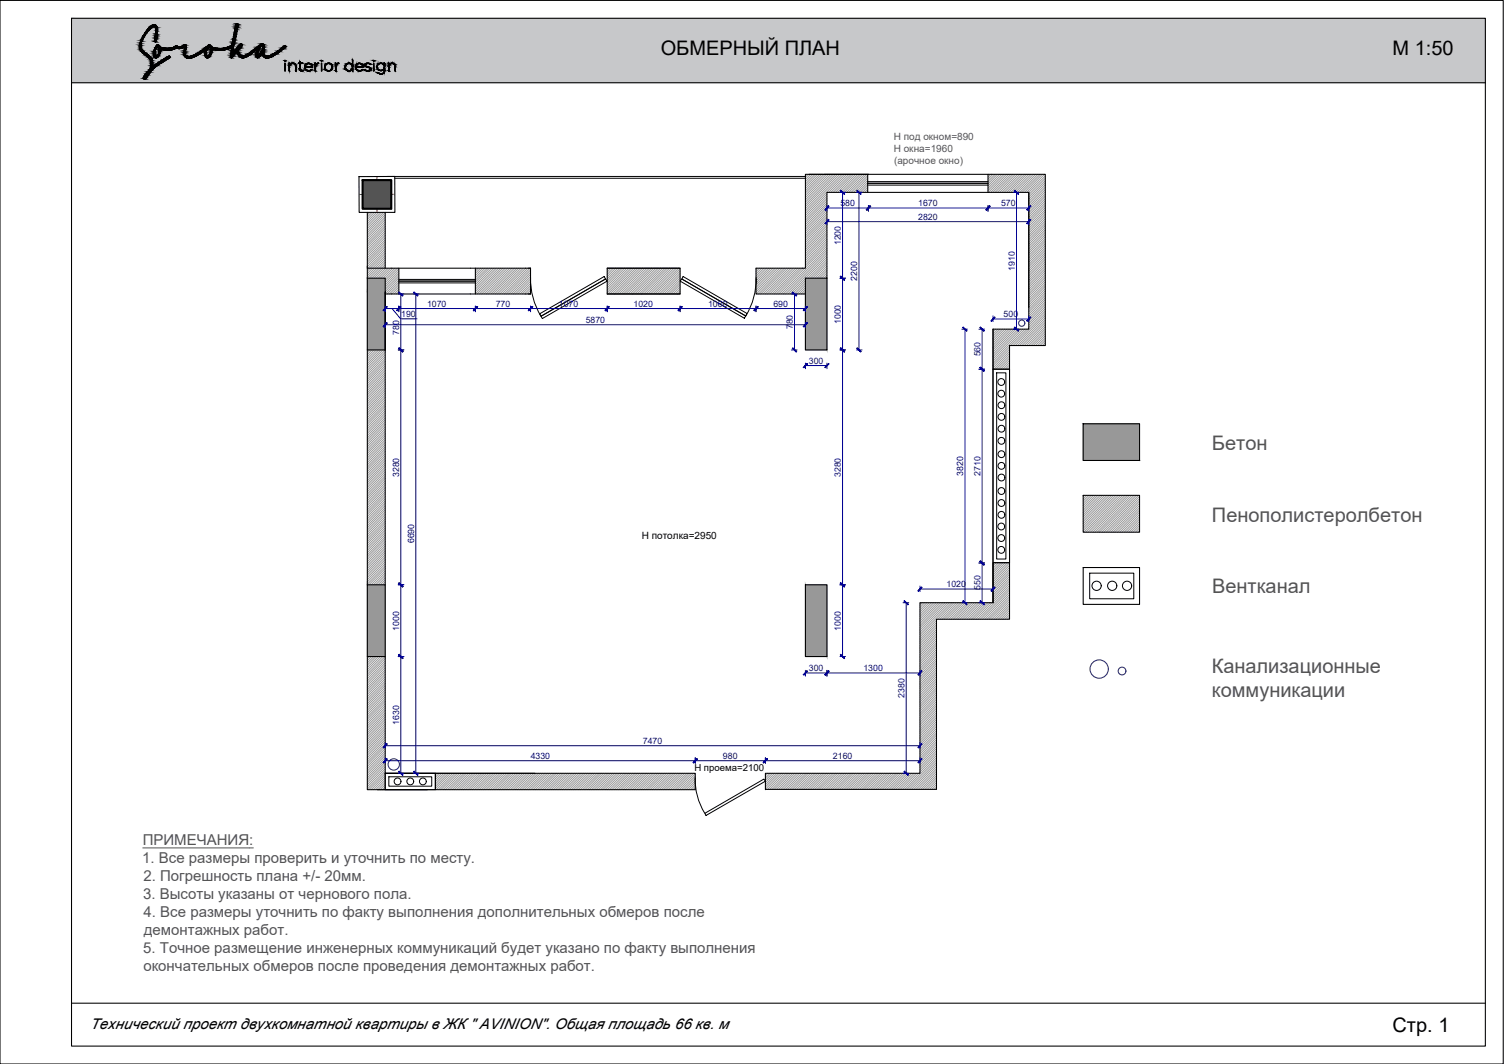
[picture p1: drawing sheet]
<svg xmlns="http://www.w3.org/2000/svg" width="420mm" height="297mm" viewBox="0 0 420 297" stroke-linecap="round" stroke-linejoin="round" font-family="sans-serif">
<defs><g id="words">
<g font-size="5.6">
<text x="184.6" y="15.4">ОБМЕРНЫЙ ПЛАН</text>
<text x="389" y="15.4">М 1:50</text>
<text x="389" y="288.1">Стр. 1</text>
</g>
<g font-size="5.6" fill="#545454">
<text x="338.6" y="125.5">Бетон</text>
<text x="338.6" y="145.6">Пенополистеролбетон</text>
<text x="338.6" y="165.7">Вентканал</text>
<text x="338.5" y="187.8">Канализационные</text>
<text x="338.6" y="194.5">коммуникации</text>
</g>
<g font-size="4.2" fill="#545454">
<text x="39.9" y="235.8">ПРИМЕЧАНИЯ:</text>
<text x="39.8" y="240.8">1. Все размеры проверить и уточнить по месту.</text>
<text x="40" y="245.9">2. Погрешность плана +/- 20мм.</text>
<text x="40" y="250.9">3. Высоты указаны от чернового пола.</text>
<text x="40.1" y="255.9">4. Все размеры уточнить по факту выполнения дополнительных обмеров после</text>
<text x="40.2" y="261">демонтажных работ.</text>
<text x="40" y="266.1">5. Точное размещение инженерных коммуникаций будет указано по факту выполнения</text>
<text x="40" y="271.2">окончательных обмеров после проведения демонтажных работ.</text>
</g>
<text font-size="4.2" x="25.2" y="287.1">Технический проект двухкомнатной квартиры в ЖК &quot; AVINION&quot;. Общая площадь 66 кв. м</text>
<g font-size="2.8" fill="#545454">
<text x="249.7" y="39.1">Н под окном=890</text>
<text x="249.7" y="42.4">Н окна=1960</text>
<text x="249.8" y="45.8">(арочное окно)</text>
</g>
<text font-size="2.8" x="179.3" y="150.4">Н потолка=2950</text>
<text font-size="2.7" x="194" y="215.4">Н проема=2100</text>
<g font-size="2.4" fill="#000095">
<text x="234.8" y="57.6">580</text>
<text x="256.5" y="57.6">1670</text>
<text x="279.7" y="57.6">570</text>
<text x="256.5" y="61.4">2820</text>
<text x="234.9" y="68.5" transform="rotate(-90 234.9 68.5)">1200</text>
<text x="283.5" y="75.6" transform="rotate(-90 283.5 75.6)">1910</text>
<text x="239.5" y="78.4" transform="rotate(-90 239.5 78.4)">2200</text>
<text x="112.1" y="88.5">190</text>
<text x="119.3" y="85.7">1070</text>
<text x="138.5" y="85.7">770</text>
<text x="156.1" y="85.7">1070</text>
<text x="177" y="85.7">1020</text>
<text x="197.8" y="85.7">1060</text>
<text x="216.1" y="85.7">690</text>
<text x="280.4" y="88.6">500</text>
<text x="111.5" y="93.5" transform="rotate(-90 111.5 93.5)">780</text>
<text x="163.6" y="90.2">5870</text>
<text x="221.5" y="91.9" transform="rotate(-90 221.5 91.9)">780</text>
<text x="234.9" y="90.5" transform="rotate(-90 234.9 90.5)">1000</text>
<text x="226" y="101.6">300</text>
<text x="273.9" y="99.5" transform="rotate(-90 273.9 99.5)">560</text>
<text x="111.5" y="133.2" transform="rotate(-90 111.5 133.2)">3280</text>
<text x="234.9" y="133.2" transform="rotate(-90 234.9 133.2)">3280</text>
<text x="269.1" y="132.8" transform="rotate(-90 269.1 132.8)">3820</text>
<text x="273.9" y="132.8" transform="rotate(-90 273.9 132.8)">2710</text>
<text x="115.7" y="151.7" transform="rotate(-90 115.7 151.7)">6690</text>
<text x="264.4" y="164">1020</text>
<text x="273.9" y="164.7" transform="rotate(-90 273.9 164.7)">550</text>
<text x="111.5" y="176.1" transform="rotate(-90 111.5 176.1)">1000</text>
<text x="234.9" y="176.1" transform="rotate(-90 234.9 176.1)">1000</text>
<text x="226" y="187.4">300</text>
<text x="241.2" y="187.4">1300</text>
<text x="252.7" y="194.8" transform="rotate(-90 252.7 194.8)">2380</text>
<text x="111.5" y="202.4" transform="rotate(-90 111.5 202.4)">1630</text>
<text x="179.6" y="207.7">7470</text>
<text x="148.3" y="211.9">4330</text>
<text x="202" y="211.9">980</text>
<text x="232.7" y="211.9">2160</text>
</g>
</g></defs>
<path d="M20 5.1l395 18v-18zM20 5.1l395 18h-395z" fill="#c7c8ca" stroke="#c7c8ca" stroke-width=".28"/>
<g fill="#989898" stroke="#989898" stroke-width=".28">
<path d="M302.6 118.3l15.7 10.3v-10.3zM302.6 118.3l15.7 10.3h-15.7z"/>
<path d="M102.6 77.7l5 3.8v-3.8zM102.6 77.7l5 3.8h-5z"/>
<path d="M225 77.7l6 20v-20zM225 77.7l6 20h-6z"/>
<path d="M102.6 81.5l5 16.2v-16.2zM102.6 81.5l5 16.2h-5z"/>
<path d="M225 163.3l6 20v-20zM225 163.3l6 20h-6z"/>
<path d="M102.6 163.3l5 20v-20zM102.6 163.3l5 20h-5z"/>
</g>
<g fill="none" stroke="#989898" stroke-width=".28">
<path d="M102.7 59.3l-.1 .1M103.3 59.3l-.7 .7M103.9 59.3l-1.3 1.3M104.6 59.3l-2 1.9M105.2 59.3l-2.6 2.6M105.8 59.3l-3.2 3.2M106.5 59.3l-3.9 3.8M107.1 59.3l-4.5 4.5M107.6 59.4l-5 5M225.2 48.7l-.2 .2M225.8 48.7l-.8 .8M226.4 48.7l-1.4 1.4"/>
<path d="M227.1 48.7l-2.1 2M227.7 48.7l-2.7 2.7M228.3 48.7l-3.3 3.3M229 48.7l-4 3.9M229.6 48.7l-4.6 4.6M230.2 48.7l-5.2 5.2M230.8 48.7l-5.8 5.8M231 54.2l-6 6M231 54.8l-6 6M231 55.4l-6 6.1M231 56.1l-6 5.9M231 56.7l-6 6"/>
<path d="M231 57.3l-6 6M231 57.9l-6 6.1M231 58.6l-6 6M231 59.2l-6 6M231 59.8l-6 6.1M231.5 48.7l-6.5 6.4M232.1 48.7l-7.1 7.1M232.7 48.7l-7.7 7.7M233.4 48.7l-8.4 8.4M234 48.7l-9 8.9M234.6 48.7l-9.6 9.6M235.2 48.7l-10.2 10.2"/>
<path d="M235.9 48.7l-10.9 10.8M236.5 48.7l-5 5M237.2 48.7l-5.1 5M237.8 48.7l-5.1 5M238.4 48.7l-5 5M239 48.7l-5 5M239.6 48.7l-4.9 5M240.3 48.7l-5 5M240.9 48.7l-5 5M241.6 48.7l-5.1 5M242.1 48.7l-4.9 5M242.4 49.1l-4.6 4.6"/>
<path d="M242.4 49.7l-4 4M242.4 50.3l-3.3 3.4M242.4 51l-2.7 2.7M242.4 51.6l-2.1 2.1M242.4 52.2l-1.5 1.5M242.4 52.8l-.8 .9M242.4 53.5l-.2 .2M276.1 48.7l-.1 .1M276.7 48.7l-.7 .7M277.4 48.7l-1.4 1.3M278 48.7l-2 2M278.6 48.7l-2.6 2.6"/>
<path d="M279.2 48.7l-3.2 3.2M279.9 48.7l-3.9 3.9M280.5 48.7l-4.5 4.5M281.1 48.7l-5 5M281.8 48.7l-5 5M282.4 48.7l-5 5M283 48.7l-5 5M283.6 48.7l-5 5M284.3 48.7l-5 5M284.9 48.7l-5 5M285.5 48.7l-5 5M286.2 48.7l-5 5"/>
<path d="M286.8 48.7l-5 5M287.4 48.7l-5 5M288 48.7l-5 5M288.7 48.7l-5 5M289.3 48.7l-5 5M289.9 48.7l-5 5M290.6 48.7l-5.1 5M291.2 48.7l-5 5M291.8 48.7l-5 5M292 49.1l-4.6 4.6M292 49.8l-4.6 4.5M292 50.4l-4.6 4.6"/>
<path d="M292 51l-4.6 4.6M292 51.6l-4.6 4.6M292 53.5l-4.6 4.6M292 52.3l-4.6 4.6M292 52.9l-4.6 4.6M292 54.2l-4.6 4.5M292 54.8l-4.6 4.6M292 55.4l-4.6 4.6M292 56l-4.6 4.6M292 56.7l-4.6 4.6M292 57.3l-4.6 4.6M292 57.9l-4.6 4.6"/>
<path d="M292 58.6l-4.6 4.5M292 59.2l-4.6 4.6M292 59.8l-4.6 4.6M107.6 70.1l-5 5M107.6 70.7l-5 5M107.6 71.4l-5 5M107.6 72l-5 5M107.6 72.6l-5 5M107.6 73.2l-4.4 4.5M107.6 73.9l-3.8 3.8M107.6 74.5l-3.2 3.2M107.6 60l-5 5"/>
<path d="M107.6 60.6l-5 5M107.6 61.3l-5 5M107.6 61.9l-5 5M107.6 62.6l-5 4.9M107.6 63.2l-5 5M107.6 63.8l-5 5M107.6 64.4l-5 5M107.6 65.1l-5 4.9M107.6 65.7l-5 5M107.6 66.3l-5 5M107.6 67l-5 5M107.6 67.5l-5 5.1"/>
<path d="M107.6 68.2l-5 5M107.6 68.8l-5 5M107.6 69.5l-5 5M107.8 74.9l-2.8 2.8M108.5 74.9l-2.8 2.8M109.1 74.9l-2.8 2.8M109.7 74.9l-2.8 2.8M110.4 74.9l-2.8 2.8M111 74.9l-3.4 3.4M111.4 75.1l-3.8 3.8M111.4 75.7l-3.8 3.8M111.4 76.4l-3.8 3.7"/>
<path d="M111.4 77l-3.8 3.8M111.4 77.6l-3.8 3.8M111.4 78.2l-3.8 3.8M111.4 78.9l-3.2 3.2M111.4 79.5l-2.6 2.6M133 74.9l-.2 .1M133.6 74.9l-.8 .8M134.2 74.9l-1.4 1.4M134.9 74.9l-2.1 2M135.5 74.9l-2.7 2.7M136.1 74.9l-3.3 3.3M136.7 74.9l-3.9 3.9"/>
<path d="M137.4 74.9l-4.6 4.5M138 74.9l-5.2 5.2M138.6 74.9l-5.8 5.8M139.3 74.9l-6.5 6.5M139.9 74.9l-7.1 7.1M140.5 74.9l-7.2 7.2M141.1 74.9l-7.2 7.2M141.8 74.9l-7.2 7.2M142.4 74.9l-7.2 7.2M143 74.9l-7.2 7.2M143.7 74.9l-7.2 7.2M144.3 74.9l-7.2 7.2"/>
<path d="M144.9 74.9l-7.2 7.2M145.5 74.9l-7.2 7.2M146.2 74.9l-7.2 7.2M146.8 74.9l-7.2 7.2M147.4 74.9l-7.1 7.2M148.1 74.9l-7.2 7.2M148.2 75.4l-6.7 6.7M148.2 76l-6.1 6.1M148.2 76.6l-5.5 5.5M148.2 77.2l-4.8 4.9M148.2 77.9l-4.2 4.2M148.2 78.5l-3.5 3.6"/>
<path d="M148.2 79.1l-2.9 3M148.2 79.8l-2.3 2.3M170.1 74.9l-.5 .4M170.7 74.9l-1.1 1.1M171.3 74.9l-1.7 1.7M172 74.9l-2.4 2.3M172.6 74.9l-3 3M173.2 74.9l-3.6 3.6M173.8 74.9l-4.2 4.2M174.5 74.9l-4.9 4.8M175.1 74.9l-5.5 5.5M175.7 74.9l-6.1 6.1"/>
<path d="M176.4 74.9l-6.8 6.7M177 74.9l-7.2 7.2M177.6 74.9l-7.2 7.2M178.2 74.9l-7.2 7.2M178.9 74.9l-7.2 7.2M179.5 74.9l-7.2 7.2M180.1 74.9l-7.2 7.2M180.8 74.9l-7.2 7.2M181.4 74.9l-7.2 7.2M182 74.9l-7.2 7.2M182.6 74.9l-7.2 7.2M183.3 74.9l-7.2 7.2"/>
<path d="M183.9 74.9l-7.2 7.2M184.5 74.9l-7.2 7.2M185.2 74.9l-7.2 7.2M185.8 74.9l-7.2 7.2M186.4 74.9l-7.2 7.2M187 74.9l-7.2 7.2M187.7 74.9l-7.2 7.2M188.3 74.9l-7.2 7.2M188.9 74.9l-7.2 7.2M189.6 74.9l-7.2 7.2M190 75l-7 7.1M190 75.7l-6.4 6.4"/>
<path d="M190 76.3l-5.8 5.8M190 76.9l-5.1 5.2M190 77.6l-4.5 4.5M190 78.2l-3.9 3.9M190 78.9l-3.2 3.2M190 79.4l-2.6 2.7M211.5 74.9l-.3 .4M212.2 74.9l-1 .9M212.8 74.9l-1.6 1.6M213.4 74.9l-2.2 2.2M214.1 74.9l-2.9 2.9M214.7 74.9l-3.5 3.5"/>
<path d="M215.3 74.9l-4.1 4.1M215.9 74.9l-4.7 4.7M216.6 74.9l-5.4 5.3M217.2 74.9l-6 6M217.8 74.9l-6.6 6.6M218.5 74.9l-7.2 7.2M219.1 74.9l-7.2 7.2M219.7 74.9l-7.2 7.2M220.3 74.9l-7.2 7.2M221 74.9l-7.2 7.2M221.6 74.9l-7.2 7.2M222.2 74.9l-7.1 7.2"/>
<path d="M222.9 74.9l-7.2 7.2M223.5 74.9l-7.2 7.2M224.1 74.9l-7.2 7.2M224.7 74.9l-7.1 7.2M225 77.8l-4.3 4.3M225 78.4l-3.7 3.7M225 79l-3 3.1M225 79.7l-2.4 2.4M231 60.5l-6 5.9M231 61.1l-6 6M231 61.7l-6 6M231 62.3l-6 6.1"/>
<path d="M231 63l-6 6M231 63.6l-6 6M231 64.2l-6 6M231 64.9l-6 6M231 65.5l-6 6M231 66.1l-6 6M231 66.7l-6 6.1M231 67.4l-6 6M231 68l-6 6M231 68.7l-6 5.9M231 69.3l-12.8 12.8M231 69.9l-12.2 12.2"/>
<path d="M231 70.5l-11.5 11.6M231 71.1l-10.9 11M231 71.8l-5.9 5.9M231 72.4l-5.3 5.3M231 73.1l-4.6 4.6M231 73.6l-4 4.1M231 74.3l-3.4 3.4M231 74.9l-2.7 2.8M231 75.6l-2.1 2.1M231 76.2l-1.5 1.5M231 76.8l-.9 .9M231 77.5l-.2 .2"/>
<path d="M292 60.4l-4.6 4.7M292 61.1l-4.6 4.6M292 61.7l-4.6 4.6M292 62.3l-4.6 4.6M292 62.9l-4.6 4.6M292 63.6l-4.6 4.6M292 64.2l-4.6 4.6M292 64.8l-4.6 4.7M292 65.5l-4.6 4.6M292 66.1l-4.6 4.6M292 66.7l-4.6 4.6M292 67.3l-4.6 4.7"/>
<path d="M292 68l-4.6 4.6M292 68.6l-4.6 4.6M292 69.2l-4.6 4.7M292 69.9l-4.6 4.6M292 70.5l-4.6 4.6M292 71.1l-4.6 4.6M292 71.7l-4.6 4.7M292 72.4l-4.6 4.6M292 73l-4.6 4.6M292 73.6l-4.6 4.7M292 74.3l-4.6 4.6M292 74.9l-4.6 4.6"/>
<path d="M292 75.5l-4.6 4.6M292 76.1l-4.6 4.7M292 76.8l-4.6 4.6M292 77.4l-4.6 4.6M292 78l-4.6 4.6M292 78.7l-4.6 4.6M292 79.3l-4.6 4.6M292 79.9l-4.6 4.6M102.6 97.7h.1M103.3 97.7l-.7 .6M103.9 97.7l-1.3 1.3M104.5 97.7l-1.9 1.9"/>
<path d="M105.2 97.7l-2.6 2.5M105.8 97.7l-3.2 3.2M106.4 97.7l-3.8 3.8M107 97.7l-4.4 4.4M107.6 97.7l-5 5M107.6 98.4l-5 5M107.6 99l-5 5M107.6 99.6l-5 5M111.4 80.1l-2 2M111.4 80.8l-1.3 1.3M111.4 81.4l-.7 .7M111.4 82l-.1 .1"/>
<path d="M148.2 80.4l-1.7 1.7M148.2 81l-1 1.1M148.2 81.6l-.4 .5M190 80.1l-2 2M190 80.7l-1.4 1.4M190 81.4l-.7 .7M190 82l-.1 .1M225 80.3l-1.8 1.8M225 80.9l-1.1 1.2M225 81.6l-.5 .5M277.5 91.9l-.1 .1M278.2 91.9l-.8 .8"/>
<path d="M278.8 91.9l-1.4 1.4M279.4 91.9l-2 2M280 91.9l-2.6 2.6M280.7 91.9l-3.3 3.3M281.3 91.9l-3.9 3.9M281.9 91.9l-4.5 4.5M282 96.8l-4.6 4.7M282 97.5l-4.6 4.6M282 98.1l-4.6 4.6M282 98.7l-4.3 4.4M282 99.3l-3.7 3.8M282 100l-3.1 3.1"/>
<path d="M282.6 91.9l-5.2 5.2M283.2 91.9l-5.8 5.7M283.8 91.9l-6.4 6.4M284.4 91.9l-7 7M285.1 91.9l-7.7 7.7M285.7 91.9l-8.3 8.3M286.3 91.9l-8.9 8.9M287 91.9l-4.6 4.6M292 80.5l-4.6 4.7M292 81.2l-4.6 4.6M292 81.8l-4.6 4.6M292 82.5l-4.6 4.5"/>
<path d="M292 83.1l-4.6 4.6M292 83.7l-4.6 4.6M292 84.3l-4.6 4.6M292 84.9l-4.6 4.7M292 85.6l-4.6 4.6M292 86.2l-4.6 4.6M292 86.9l-4.6 4.5M292 87.5l-9 9M292 88.1l-8.4 8.4M292 88.7l-7.7 7.8M292 89.4l-7.1 7.1M292 90l-6.5 6.5"/>
<path d="M292 90.6l-5.9 5.9M292 91.3l-5.2 5.2M292 91.8l-4.6 4.7M292 92.5l-4 4M292 93.1l-3.4 3.4M292 93.8l-2.7 2.7M292 94.4l-2.1 2.1M292 95l-1.5 1.5M292 95.7l-.8 .8M292 96.3l-.2 .2M107.6 100.3l-5 5M107.6 100.9l-5 5"/>
<path d="M107.6 101.5l-5 5M107.6 102.1l-5 5M107.6 102.8l-5 5M107.6 103.4l-5 5M107.6 104l-5 5M107.6 104.6l-5 5.1M107.6 105.3l-5 5M107.6 105.9l-5 5M107.6 106.5l-5 5M107.6 107.2l-5 5M107.6 107.8l-5 5M107.6 108.4l-5 5"/>
<path d="M107.6 109l-5 5.1M107.6 109.7l-5 5M107.6 110.3l-5 5M107.6 110.9l-5 5M107.6 111.6l-5 5M107.6 112.2l-5 5M107.6 112.8l-5 5M107.6 113.4l-5 5M107.6 114.1l-5 5M107.6 114.7l-5 5M107.6 115.3l-5 5M107.6 116l-5 5"/>
<path d="M107.6 116.6l-5 5M107.6 117.2l-5 5M107.6 117.8l-5 5M107.6 118.5l-5 5M107.6 119.1l-5 5M107.6 119.7l-5 5M282 100.6l-2.5 2.5M282 101.2l-1.8 1.9M282 101.9l-1.2 1.2M282 102.5l-.6 .6M107.6 120.4l-5 5M107.6 121l-5 5"/>
<path d="M107.6 121.6l-5 5M107.6 122.2l-5 5M107.6 122.9l-5 5M107.6 123.5l-5 5M107.6 124.1l-5 5M107.6 124.8l-5 5M107.6 125.4l-5 5M107.6 126l-5 5M107.6 126.6l-5 5M107.6 127.3l-5 5M107.6 127.9l-5 5M107.6 128.6l-5 4.9"/>
<path d="M107.6 129.2l-5 5M107.6 129.8l-5 5M107.6 130.4l-5 5M107.6 131l-5 5M107.6 131.7l-5 5M107.6 132.3l-5 5M107.6 133l-5 5M107.6 133.5l-5 5.1M107.6 134.2l-5 5M107.6 134.8l-5 5M107.6 135.5l-5 4.9M107.6 136.1l-5 5"/>
<path d="M107.6 136.7l-5 5M107.6 137.4l-5 5M107.6 138l-5 5M107.6 138.6l-5 5M107.6 139.2l-5 5M107.6 139.9l-5 5M302.9 138.3l-.3 .4M303.6 138.3l-1 1M304.2 138.3l-1.6 1.6M304.8 138.3l-2.2 2.2M305.5 138.3l-2.9 2.9M306.1 138.3l-3.5 3.5"/>
<path d="M306.7 138.3l-4.1 4.1M307.3 138.3l-4.7 4.8M308 138.3l-5.4 5.4M308.6 138.3l-6 6M309.2 138.3l-6.6 6.6M309.9 138.3l-7.3 7.3M310.5 138.3l-7.9 7.9M311.1 138.3l-8.5 8.5M311.7 138.3l-9.1 9.2M312.4 138.3l-9.8 9.8M313 138.3l-10.2 10.3M313.6 138.3l-10.2 10.3"/>
<path d="M314.3 138.3l-10.3 10.3M314.9 138.3l-10.3 10.3M315.5 138.3l-10.2 10.3M316.1 138.3l-10.2 10.3M316.8 138.3l-10.3 10.3M317.4 138.3l-10.3 10.3M318.1 138.3l-10.3 10.3M318.3 138.6l-9.9 10M318.3 139.2l-9.3 9.4M318.3 139.9l-8.6 8.7M107.6 140.5l-5 5M107.6 141.1l-5 5"/>
<path d="M107.6 141.8l-5 5M107.6 142.4l-5 4.9M107.6 143l-5 5M107.6 143.6l-5 5M107.6 144.3l-5 5M107.6 144.9l-5 5M107.6 145.5l-5 5M107.6 146.1l-5 5.1M107.6 146.8l-5 5M107.6 147.4l-5 5M107.6 148l-5 5M107.6 148.7l-5 5"/>
<path d="M107.6 149.3l-5 5M107.6 149.9l-5 5M107.6 150.5l-5 5M107.6 151.2l-5 5M107.6 151.8l-5 5M107.6 152.4l-5 5M107.6 153.1l-5 5M107.6 153.7l-5 5M107.6 154.3l-5 5M107.6 154.9l-5 5M107.6 155.6l-5 5M107.6 156.2l-5 5"/>
<path d="M107.6 156.8l-5 5M107.6 157.5l-5 5M107.6 158.1l-5 5M107.6 158.7l-4.6 4.6M107.6 159.3l-3.9 4M107.6 160l-3.3 3.3M277.7 157.1l-.3 .3M278.3 157.1l-.9 .9M279 157.1l-1.6 1.6M279.6 157.1l-2.2 2.2M280.2 157.1l-2.8 2.8M280.8 157.1l-3.4 3.4"/>
<path d="M281.5 157.1l-4.1 4M282 157.2l-4.6 4.6M282 157.8l-4.6 4.6M282 158.4l-4.6 4.7M282 159.1l-4.6 4.5M282 159.7l-4.6 4.6M318.3 140.5l-8 8.1M318.3 141.1l-7.4 7.5M318.3 141.8l-6.8 6.8M318.3 142.4l-6.1 6.2M318.3 143l-5.5 5.6M318.3 143.6l-4.9 5"/>
<path d="M318.3 144.3l-4.2 4.3M318.3 144.9l-3.6 3.7M318.3 145.5l-3 3.1M318.3 146.2l-2.4 2.4M318.3 146.8l-1.7 1.8M318.3 147.4l-1.1 1.2M318.3 148l-.5 .6M107.6 160.6l-2.7 2.7M107.6 161.2l-2 2.1M107.6 161.9l-1.4 1.4M107.6 162.5l-.8 .8M107.6 163.1l-.2 .2"/>
<path d="M257.1 168.3h-.1M257.7 168.3l-.7 .7M258.3 168.3l-1.3 1.3M259 168.3l-2 2M259.6 168.3l-2.6 2.5M260.2 168.3l-3.2 3.2M260.9 168.3l-3.9 3.8M261.5 168.3l-4.5 4.4M261.6 173.2l-4.6 4.6M261.6 173.8l-4.6 4.6M261.6 174.4l-4.6 4.6M261.6 175.1l-4.6 4.5"/>
<path d="M261.6 175.7l-4.6 4.6M261.6 176.3l-4.6 4.6M261.6 176.9l-4.6 4.7M261.6 177.6l-4.6 4.6M261.6 178.2l-4.6 4.6M261.6 178.8l-4.6 4.6M261.6 179.5l-4.6 4.6M262.1 168.3l-5.1 5.1M262.7 168.3l-5.7 5.7M263.4 168.3l-6.4 6.4M264 168.3l-7 6.9M264.6 168.3l-7.6 7.6"/>
<path d="M265.3 168.3l-8.3 8.2M265.9 168.3l-8.9 8.9M266.5 168.3l-4.6 4.6M267.1 168.3l-4.5 4.6M267.8 168.3l-4.6 4.6M268.4 168.3l-4.6 4.6M269 168.3l-4.6 4.6M269.7 168.3l-4.7 4.6M270.3 168.3l-4.6 4.6M270.9 168.3l-4.6 4.6M271.5 168.3l-4.5 4.6M272.2 168.3l-4.7 4.6"/>
<path d="M272.8 168.3l-4.6 4.6M273.4 168.3l-4.6 4.6M274.1 168.3l-4.6 4.6M274.7 168.3l-4.6 4.6M275.3 168.3l-4.6 4.6M275.9 168.3l-4.5 4.6M276.6 168.3l-4.7 4.6M277.2 168.3l-4.6 4.6M282 160.3l-4.6 4.6M282 160.9l-4.6 4.7M282 161.6l-4.6 4.6M282 162.2l-4.6 4.6"/>
<path d="M282 162.8l-4.6 4.7M282 163.5l-4.6 4.5M282 164.1l-8.8 8.8M282 164.7l-8.1 8.2M282 165.3l-7.5 7.6M282 166l-6.9 6.9M282 166.6l-6.2 6.3M282 167.2l-5.6 5.7M282 167.9l-5 5M282 168.5l-4.4 4.4M282 169.1l-3.7 3.8M282 169.7l-3.1 3.2"/>
<path d="M282 170.4l-2.5 2.5M282 171l-1.9 1.9M282 171.6l-1.2 1.3M282 172.3l-.6 .6M103.2 183.3l-.6 .5M103.8 183.3l-1.2 1.1M104.4 183.3l-1.8 1.8M105 183.3l-2.4 2.4M105.7 183.3l-3.1 3M106.3 183.3l-3.7 3.7M106.9 183.3l-4.3 4.3M107.6 183.3l-5 4.9"/>
<path d="M107.6 183.8l-5 5M107.6 184.5l-5 5M107.6 185.1l-5 5M107.6 185.7l-5 5M107.6 186.4l-5 5M107.6 187l-5 5M107.6 187.6l-5 5M107.6 188.2l-5 5M107.6 188.9l-5 5M107.6 189.5l-5 5M107.6 190.1l-5 5M107.6 190.8l-5 5"/>
<path d="M107.6 191.4l-5 5M107.6 192l-5 5M107.6 192.6l-5 5M107.6 193.3l-5 5M107.6 193.9l-5 5M107.6 194.5l-5 5M107.6 195.2l-5 5M107.6 195.8l-5 5M107.6 196.4l-5 5M107.6 197l-5 5M107.6 197.7l-5 5M107.6 198.3l-5 5"/>
<path d="M107.6 199l-5 4.9M107.6 199.5l-5 5.1M261.6 180.1l-4.6 4.6M261.6 180.7l-4.6 4.6M261.6 181.3l-4.6 4.7M261.6 182l-4.6 4.6M261.6 182.6l-4.6 4.6M261.6 183.2l-4.6 4.6M261.6 183.9l-4.6 4.6M261.6 184.5l-4.6 4.6M261.6 185.1l-4.6 4.6M261.6 185.7l-4.6 4.7"/>
<path d="M261.6 186.4l-4.6 4.6M261.6 187l-4.6 4.6M261.6 187.6l-4.6 4.6M261.6 188.2l-4.6 4.7M261.6 188.9l-4.6 4.6M261.6 189.5l-4.6 4.6M261.6 190.1l-4.6 4.7M261.6 190.8l-4.6 4.6M261.6 191.4l-4.6 4.6M261.6 192.1l-4.6 4.5M261.6 192.6l-4.6 4.7M261.6 193.3l-4.6 4.6"/>
<path d="M261.6 193.9l-4.6 4.6M261.6 194.5l-4.6 4.7M261.6 195.2l-4.6 4.6M261.6 195.8l-4.6 4.6M261.6 196.5l-4.6 4.5M261.6 197l-4.6 4.7M261.6 197.7l-4.6 4.6M261.6 198.3l-4.6 4.6M261.6 199l-4.6 4.6M261.6 199.6l-4.6 4.6M107.6 200.2l-5 5M107.6 200.8l-5 5"/>
<path d="M107.6 201.5l-5 4.9M107.6 202.1l-5 5M107.6 202.7l-5 5M107.6 203.4l-5 5M107.6 203.9l-5 5.1M107.6 204.6l-5 5M107.6 205.2l-5 5M107.6 205.9l-5 4.9M107.6 206.5l-5 5M107.6 207.1l-5 5M107.6 207.8l-5 5M107.6 208.4l-5 4.9"/>
<path d="M107.6 209l-5 5M107.6 209.6l-5 5M107.6 210.3l-5 5M107.6 210.9l-5 5M107.6 211.5l-5 5M107.6 212.1l-5 5.1M107.6 212.8l-5 4.9M107.6 213.4l-5 5M107.6 214l-5 5M107.6 214.7l-5 5M107.6 215.3l-5 5M107.6 215.9l-4.6 4.6"/>
<path d="M107.6 216.5l-3.9 4M107.6 217.2l-3.3 3.3M107.6 217.8l-2.7 2.7M107.6 218.4l-2 2.1M107.6 219.1l-1.4 1.4M107.6 219.7l-.8 .8M122.1 215.9l-.5 .5M122.7 215.9l-1.1 1.1M123.4 215.9l-1.8 1.7M124 215.9l-2.4 2.4M124.6 215.9l-3 3M125.3 215.9l-3.7 3.6"/>
<path d="M125.9 215.9l-4.3 4.2M126.5 215.9l-4.6 4.6M127.1 215.9l-4.5 4.6M127.8 215.9l-4.7 4.6M128.4 215.9l-4.6 4.6M129 215.9l-4.6 4.6M129.7 215.9l-4.6 4.6M130.3 215.9l-4.6 4.6M130.9 215.9l-4.6 4.6M131.5 215.9l-4.6 4.6M132.2 215.9l-4.6 4.6M132.8 215.9l-4.6 4.6"/>
<path d="M133.4 215.9l-4.6 4.6M134.1 215.9l-4.6 4.6M134.7 215.9l-4.6 4.6M135.3 215.9l-4.6 4.6M135.9 215.9l-4.6 4.6M136.6 215.9l-4.6 4.6M137.2 215.9l-4.6 4.6M137.8 215.9l-4.6 4.6M138.4 215.9l-4.5 4.6M139.1 215.9l-4.6 4.6M139.7 215.9l-4.6 4.6M140.3 215.9l-4.6 4.6"/>
<path d="M141 215.9l-4.6 4.6M141.6 215.9l-4.6 4.6M142.2 215.9l-4.6 4.6M142.8 215.9l-4.5 4.6M143.5 215.9l-4.6 4.6M144.1 215.9l-4.6 4.6M144.7 215.9l-4.6 4.6M145.4 215.9l-4.6 4.6M146 215.9l-4.6 4.6M146.6 215.9l-4.6 4.6M147.2 215.9l-4.5 4.6M147.9 215.9l-4.6 4.6"/>
<path d="M148.5 215.9l-4.6 4.6M149.1 215.9l-4.6 4.6M149.8 215.9l-4.6 4.6M150.4 215.9l-4.6 4.6M151 215.9l-4.6 4.6M151.6 215.9l-4.5 4.6M152.3 215.9l-4.6 4.6M152.9 215.9l-4.6 4.6M153.5 215.9l-4.6 4.6M154.2 215.9l-4.6 4.6M154.8 215.9l-4.6 4.6M155.4 215.9l-4.6 4.6"/>
<path d="M156 215.9l-4.5 4.6M156.7 215.9l-4.6 4.6M157.3 215.9l-4.6 4.6M157.9 215.9l-4.6 4.6M158.6 215.9l-4.6 4.6M159.2 215.9l-4.6 4.6M159.8 215.9l-4.6 4.6M160.4 215.9l-4.5 4.6M161.1 215.9l-4.6 4.6M161.7 215.9l-4.6 4.6M162.3 215.9l-4.6 4.6M163 215.9l-4.6 4.6"/>
<path d="M163.6 215.9l-4.6 4.6M164.2 215.9l-4.6 4.6M164.8 215.9l-4.6 4.6M165.5 215.9l-4.6 4.6M166.1 215.9l-4.6 4.6M166.8 215.9l-4.7 4.6M167.4 215.9l-4.6 4.6M168 215.9l-4.6 4.6M168.6 215.9l-4.6 4.6M169.2 215.9l-4.6 4.6M169.9 215.9l-4.6 4.6M170.5 215.9l-4.6 4.6"/>
<path d="M171.2 215.9l-4.7 4.6M171.7 215.9l-4.5 4.6M172.4 215.9l-4.6 4.6M173 215.9l-4.6 4.6M173.7 215.9l-4.7 4.6M174.3 215.9l-4.6 4.6M174.9 215.9l-4.6 4.6M175.6 215.9l-4.7 4.6M176.1 215.9l-4.5 4.6M176.8 215.9l-4.6 4.6M177.4 215.9l-4.6 4.6M178.1 215.9l-4.7 4.6"/>
<path d="M178.7 215.9l-4.6 4.6M179.3 215.9l-4.6 4.6M179.9 215.9l-4.6 4.6M180.6 215.9l-4.6 4.6M181.2 215.9l-4.6 4.6M181.8 215.9l-4.6 4.6M182.5 215.9l-4.7 4.6M183.1 215.9l-4.6 4.6M183.7 215.9l-4.6 4.6M184.3 215.9l-4.6 4.6M185 215.9l-4.6 4.6M185.6 215.9l-4.6 4.6"/>
<path d="M186.2 215.9l-4.6 4.6M186.9 215.9l-4.7 4.6M187.5 215.9l-4.6 4.6M188.1 215.9l-4.6 4.6M188.7 215.9l-4.6 4.6M189.4 215.9l-4.6 4.6M190 215.9l-4.6 4.6M190.6 215.9l-4.6 4.6M191.3 215.9l-4.7 4.6M191.9 215.9l-4.6 4.6M192.5 215.9l-4.6 4.6M193.1 215.9l-4.5 4.6"/>
<path d="M193.8 215.9l-4.7 4.6M194.2 216.1l-4.4 4.4M194.2 216.7l-3.8 3.8M194.2 217.3l-3.1 3.2M194.2 218l-2.5 2.5M194.2 218.6l-1.9 1.9M194.2 219.2l-1.2 1.3M194.2 219.8l-.7 .7M213.9 215.9h-.1M214.5 215.9l-.7 .7M215.1 215.9l-1.3 1.3M215.8 215.9l-2 1.9"/>
<path d="M216.4 215.9l-2.6 2.6M217 215.9l-3.2 3.2M217.6 215.9l-3.8 3.8M218.3 215.9l-4.5 4.4M218.9 215.9l-4.5 4.5M219.5 215.9l-4.4 4.5M220.2 215.9l-4.5 4.5M220.8 215.9l-4.5 4.5M221.4 215.9l-4.5 4.5M222 215.9l-4.4 4.5M222.7 215.9l-4.5 4.5M223.3 215.9l-4.5 4.5"/>
<path d="M223.9 215.9l-4.4 4.5M224.6 215.9l-4.6 4.5M225.2 215.9l-4.5 4.5M225.8 215.9l-4.5 4.5M226.4 215.9l-4.4 4.5M227.1 215.9l-4.5 4.5M227.7 215.9l-4.5 4.5M228.3 215.9l-4.4 4.5M229 215.9l-4.5 4.5M229.6 215.9l-4.5 4.5M230.2 215.9l-4.5 4.5M230.8 215.9l-4.4 4.5"/>
<path d="M231.5 215.9l-4.5 4.5M232.1 215.9l-4.5 4.5M232.7 215.9l-4.4 4.5M233.4 215.9l-4.5 4.5M234 215.9l-4.5 4.5M234.6 215.9l-4.5 4.5M235.2 215.9l-4.4 4.5M235.9 215.9l-4.5 4.5M236.5 215.9l-4.5 4.5M237.2 215.9l-4.6 4.5M237.8 215.9l-4.5 4.5M238.4 215.9l-4.5 4.5"/>
<path d="M239 215.9l-4.5 4.5M239.6 215.9l-4.4 4.5M240.3 215.9l-4.5 4.5M240.9 215.9l-4.5 4.5M241.6 215.9l-4.6 4.5M242.2 215.9l-4.5 4.5M242.8 215.9l-4.5 4.5M243.4 215.9l-4.5 4.5M244.1 215.9l-4.5 4.5M244.7 215.9l-4.5 4.5M245.3 215.9l-4.5 4.5M246 215.9l-4.6 4.5"/>
<path d="M246.5 215.9l-4.4 4.5M247.2 215.9l-4.5 4.5M247.8 215.9l-4.5 4.5M248.5 215.9l-4.5 4.5M249.1 215.9l-4.5 4.5M249.7 215.9l-4.5 4.5M250.4 215.9l-4.6 4.5M251 215.9l-4.5 4.5M251.6 215.9l-4.5 4.5M252.2 215.9l-4.5 4.5M252.9 215.9l-4.5 4.5M253.5 215.9l-4.5 4.5"/>
<path d="M254.1 215.9l-4.5 4.5M254.7 215.9l-4.5 4.5M255.4 215.9l-4.5 4.5M256 215.9l-4.5 4.5M256.6 215.9l-4.5 4.5M261.6 200.2l-4.6 4.6M261.6 200.8l-4.6 4.6M261.6 201.5l-4.6 4.6M261.6 202.1l-4.6 4.6M261.6 202.7l-4.6 4.6M261.6 203.4l-4.6 4.5M261.6 204l-4.6 4.6"/>
<path d="M261.6 204.6l-4.6 4.6M261.6 205.2l-4.6 4.6M261.6 205.9l-4.6 4.6M261.6 206.5l-4.6 4.6M261.6 207.1l-4.6 4.6M261.6 207.8l-4.6 4.5M261.6 208.4l-4.6 4.6M261.6 209l-4.6 4.6M261.6 209.6l-4.6 4.6M261.6 210.3l-4.6 4.6M261.6 210.9l-4.6 4.6M261.6 211.5l-8.8 8.9"/>
<path d="M261.6 212.2l-8.2 8.2M261.6 212.8l-7.6 7.6M261.6 213.4l-7 7M261.6 214l-6.3 6.4M261.6 214.7l-5.7 5.7M261.6 215.3l-5.1 5.1M261.6 215.9l-4.4 4.5M261.6 216.6l-3.8 3.8M261.6 217.2l-3.2 3.2M261.6 217.8l-2.6 2.6M261.6 218.4l-1.9 2M261.6 219.1l-1.3 1.3"/>
<path d="M261.6 219.7l-.7 .7M107.6 220.3l-.2 .2M194.2 220.5h.1M261.6 220.3v.1"/>
</g>
<path d="M0 .1h419.9v296.9h-419.9zM20 5.1h395v286.9h-395z" fill="none" stroke="#000" stroke-width=".3"/>
<path d="M41.6 7.8a1.47 1.47 0 0 1 2-.7 6.8 6.8 0 0 1 .1 4.2 .32 .32 0 0 1-.5 .3 .32 .32 0 0 1 0-.6l.4-2.2-.1-1a.72 .72 0 0 0-.7-.4 .72 .72 0 0 0-.6 .5 7.4 7.4 0 0 0-2.8 5.4 2.18 2.18 0 0 0 1.3 1.5 3.1 3.1 0 0 1 1.8 3.9l1.7-1.2a6.4 6.4 0 0 1 3.2-1.7l-.1 .4-3.2 2-1.4 1.1-2 2.6a.42 .42 0 0 1-.7 0 .42 .42 0 0 1 .2-.6l.1-.2a5 5 0 0 0 1.9-3.5 3.8 3.8 0 0 0-2.3-2.7 2.56 2.56 0 0 1-.8-2.9 11.3 11.3 0 0 1 2.5-4.2zM43.9 13.3l.1-.2a1.6 1.6 0 0 1-.3 2.5l-.2 .1-.2-.2a2.28 2.28 0 0 1 .6-2.2zM43.9 12.5h.3a4 4 0 0 0 3.8 .9l1.4-.5a1.92 1.92 0 0 0 2.3-.4l.3 .1-.2 1.7a.99 .99 0 0 0 .1 1.2 .99 .99 0 0 0 1.2 .2 14.2 14.2 0 0 0 5.2-3.2h.2a4.4 4.4 0 0 0 4.7 .8l1.6-.8 .9-4.7a1.01 1.01 0 0 1 .7-1.2v1.1l-1.4 7.2 1-1.3a2.2 2.2 0 0 1 1.5-1.3 1.98 1.98 0 0 1-1 1.8 1.46 1.46 0 0 0 1 1.5 1.46 1.46 0 0 0 1.7-.5l3.8-2.8 .4-.1a1.74 1.74 0 0 1 .3 2.3 1 1 0 0 0 .3 1 1 1 0 0 0 1.1 .1 16.1 16.1 0 0 0 4.4-2.8h.3v.4l-1.9 1.4a5.3 5.3 0 0 1-3.6 1.6l-.9-.7-.1-.7-.5 .7a.71 .71 0 0 1-1.1 .5l-.2-.9 .5-1.4-.5 .3a6.7 6.7 0 0 1-3.7 2.2 2.24 2.24 0 0 1-1.7-1.9l-1.1 1.5a.34 .34 0 0 1-.5 .3 .34 .34 0 0 1 0-.5l.3-2.4a6.6 6.6 0 0 1-5.5 .5 2.2 2.2 0 0 1-1.6 2.5l-.5-.9 .2-1.4-.3 .2a10.6 10.6 0 0 1-4.4 2.2l-.6-.1-.6-.6v-2.5a2.53 2.53 0 0 1-2.4 .3l-.6 .4-1.2 .2h-1.2l-1.2-.3a2.1 2.1 0 0 1-1.5 2.5 2.55 2.55 0 0 1 .4-3.6zM58.3 13.2l.2-.2a1.8 1.8 0 0 1-.6 2.7l-.2-.2a2.27 2.27 0 0 1 .6-2.3zM73 12.9l.2-.1a1.05 1.05 0 0 1-.2 1.6l-1 1.2a3.7 3.7 0 0 1 .9-2.6z" fill="none" stroke="#000" stroke-width=".28"/>
<g fill="#000" stroke="#000" stroke-width=".28">
<path d="M41.3 15.9h.8zM42.5 18.7h.9zM42.9 6.9h.3zM43.3 11.7h.2zM46.4 14h1zM46.5 16h1zM46.7 14h.6zM46.9 14h.4zM46.9 13.5h2.1zM47.2 15.7h.1zM49 12.9h.5zM49.1 12.8h.2z"/>
<path d="M49.7 13.5h.8zM51.5 12.6h.4zM51.6 12.5h.3zM52.5 16.2h.5zM57.7 16.1h.5zM58.3 12.4h.2zM60.9 14h1.2zM64.6 16.1h.1zM67.8 16.2h.1zM71.8 16.1h.4zM71.8 16.1l.2 .1zM73.2 12.2h.2z"/>
<path d="M74.4 16.2h.2zM79.6 12.8h.2zM40.3 22h.2z"/>
<path d="M39 12.6h.4zM39 12.6h.4z"/>
<path d="M39 12.6l.4 .1zM39 12.6l.4 .1z"/>
<path d="M39 12.7h.4zM39 12.7h.4z"/>
<path d="M39 12.7l.4 .2v-.2zM39 12.7l.4 .2h-.5z"/>
<path d="M38.9 12.9h.5zM38.9 12.9h.5zM38.9 12.9h.5zM38.9 12.9h.5z"/>
<path d="M38.9 12.9l.5 .1zM38.9 12.9l.5 .1z"/>
<path d="M38.9 13l.5 .1zM38.9 13l.5 .1z"/>
<path d="M39 13.1l.4 .2v-.2zM39 13.1l.4 .2h-.4z"/>
<path d="M39 12.3l.4 .2v-.2zM39 12.3l.4 .2h-.4z"/>
<path d="M39 12.5h.4zM39 12.5l.4 .1z"/>
<path d="M39 13.3l.5 .2-.1-.2zM39 13.3l.5 .2h-.5z"/>
<path d="M39.1 12.1l.3 .2 .1-.2zM39.1 12.1l.3 .2h-.4z"/>
<path d="M39 13.5l.5 .1zM39 13.5l.5 .1z"/>
<path d="M39.1 12h.4zM39.1 12l.4 .1z"/>
<path d="M39 13.6l.6 .2-.1-.2zM39 13.6l.6 .2h-.5z"/>
<path d="M39.1 13.8l.6 .1zM39.1 13.8l.6 .1z"/>
<path d="M39.3 11.5h.4zM39.2 11.5h.5z"/>
<path d="M39.2 11.5l.3 .5 .2-.5zM39.2 11.5l.3 .5h-.4z"/>
<path d="M39.2 13.9l.6 .2zM39.2 13.9l.6 .2h-.6z"/>
<path d="M39.3 11.4h.4zM39.3 11.4h.4z"/>
<path d="M39.3 11.4h.4zM39.3 11.4l.4 .1z"/>
<path d="M39.2 14.1l.7 .1zM39.2 14.1l.7 .1z"/>
<path d="M39.4 11.2l.3 .2 .1-.2zM39.4 11.2l.3 .2h-.4z"/>
<path d="M39.3 14.2l.7 .1zM39.3 14.2l.7 .1zM39.4 14.3h.6zM39.4 14.3h.6z"/>
<path d="M39.5 10.8l.3 .4 .2-.4zM39.5 10.8l.3 .4h-.4z"/>
<path d="M39.4 14.3l1.1 .3-.5-.3zM39.4 14.3l1.1 .3h-.8z"/>
<path d="M39.6 10.7h.4zM39.6 10.7l.4 .1z"/>
<path d="M39.8 10.3l.2 .4 .3-.4zM39.8 10.3l.2 .4h-.4z"/>
<path d="M39.7 14.6l.9 .2zM39.7 14.6l.9 .2z"/>
<path d="M40 9.9l.3 .4 .2-.4zM40 9.9l.3 .4h-.5z"/>
<path d="M39.8 14.8h.9zM39.8 14.8h.9zM39.8 14.8h.9zM39.8 14.8h.9z"/>
<path d="M39.8 14.8l1 .1zM39.8 14.8l1 .1z"/>
<path d="M39.9 14.9h.9zM39.9 14.9h.9z"/>
<path d="M40 14.9h.9zM40 14.9h.9z"/>
<path d="M40 14.9l1.2 .2-.3-.2zM40 14.9l1.2 .2h-.9z"/>
<path d="M40.5 9.2h.5zM40.5 9.2h.5z"/>
<path d="M40.5 9.2v.7l.5-.7zM40.5 9.2v.7h-.5z"/>
<path d="M40.3 15.1l1.1 .3-.2-.3zM40.3 15.1l1.1 .3h-.8z"/>
<path d="M40.6 15.4h.9zM40.6 15.4h.9z"/>
<path d="M40.6 15.4l1.1 .2zM40.6 15.4l1.1 .2z"/>
<path d="M40.9 8.5l.1 .7 .6-.7zM40.9 8.5l.1 .7h-.5z"/>
<path d="M40.9 15.6h.9zM40.9 15.6h.9z"/>
<path d="M41 15.6l1 .3-.2-.3zM41 15.6l1 .3h-.8z"/>
<path d="M41.2 8.2l.4 .3 .3-.3zM41.2 8.2l.4 .3h-.7z"/>
<path d="M41.2 15.9h.9zM41.2 15.9h.9zM41.3 15.9h.8z"/>
<path d="M41.4 15.9l.7 .1zM41.4 15.9l.7 .1z"/>
<path d="M41.4 16l.8 .1zM41.4 16l.8 .1z"/>
<path d="M41.3 20h.8zM41.2 20h.9z"/>
<path d="M41.4 7.9l.5 .3 .2-.3zM41.4 7.9l.5 .3h-.7z"/>
<path d="M41.3 19.9h.8zM41.3 19.9l.8 .1z"/>
<path d="M41.5 16.1l.8 .2-.1-.2zM41.5 16.1l.8 .2h-.6z"/>
<path d="M41.4 19.9h.8zM41.3 19.9h.8z"/>
<path d="M41.5 7.9h.7zM41.5 7.9h.7z"/>
<path d="M41.5 7.9h.7zM41.4 7.9h.7z"/>
<path d="M41.6 7.8h.7zM41.5 7.9h.7z"/>
<path d="M41.5 19.8h.8zM41.4 19.9h.8z"/>
<path d="M41.7 16.3l.7 .1zM41.7 16.3l.7 .1z"/>
<path d="M41.7 7.7h.7zM41.6 7.8h.7z"/>
<path d="M41.8 16.4l.7 .3-.1-.3zM41.8 16.4l.7 .3h-.5z"/>
<path d="M41.6 19.6l.8 .1zM41.6 19.6l.8 .1z"/>
<path d="M41.6 19.7h.8zM41.5 19.8h.8z"/>
<path d="M42 16.7l.5 .1zM42 16.7l.5 .1z"/>
<path d="M42 16.8l.5 .1zM42 16.8l.5 .1z"/>
<path d="M42.1 16.9l.5 .1zM42.1 16.9l.5 .1z"/>
<path d="M42.1 18.5l.4 .1zM42.1 18.5l.4 .1z"/>
<path d="M42.1 18.6l.4 .1zM42.1 18.6l.4 .1z"/>
<path d="M42.1 18.7h.4zM42 18.7h.5z"/>
<path d="M42.1 17h.5zM42.1 17h.5z"/>
<path d="M42.1 17l.5 .1zM42.1 17l.5 .1z"/>
<path d="M42.1 17.1l.5 .2v-.2zM42.1 17.1l.5 .2h-.4z"/>
<path d="M42.2 17.3l.4 .2v-.2zM42.2 17.3l.4 .2h-.4zM42.2 17.5h.4zM42.2 17.5h.4z"/>
<path d="M42.2 18.1l.4 .3v-.3zM42.2 18.1l.4 .3h-.5z"/>
<path d="M42.1 18.4h.5zM42.1 18.4l.4 .1z"/>
<path d="M42.2 17.5l.4 .1v-.1zM42.2 17.5l.4 .1h-.4z"/>
<path d="M42.2 17.6l.4 .1zM42.2 17.6l.4 .1z"/>
<path d="M42.2 17.7h.4zM42.2 17.7h.4z"/>
<path d="M42.2 17.7l.4 .2v-.2zM42.2 17.7l.4 .2h-.4z"/>
<path d="M42.2 17.9l.4 .2v-.2zM42.2 17.9l.4 .2h-.4z"/>
<path d="M41.8 19.4l.6 .2 .2-.2zM41.6 19.6l.2-.2 .6 .2z"/>
<path d="M41.8 19.3h.9zM41.8 19.3l.8 .1z"/>
<path d="M41.9 7.5l.5 .2 .4-.2zM41.9 7.5l.5 .2h-.7z"/>
<path d="M41.9 7.5h1zM41.9 7.5h.9z"/>
<path d="M41.9 19.2h1zM41.9 19.2l.8 .1h-.9z"/>
<path d="M42.9 14.4h.4zM42.9 14.4h.4z"/>
<path d="M43 15.7h1.3zM43 15.7h1.3z"/>
<path d="M42 7.4h1.1zM41.9 7.5h1z"/>
<path d="M42 19l.9 .2 .2-.2zM42 19l.9 .2h-1z"/>
<path d="M42 19h1.2zM42 19h1.1z"/>
<path d="M42.9 6.9l.6 .1zM42.7 7h.8z"/>
<path d="M42.9 14.8l.3 .1zM42.9 14.8l.3 .1z"/>
<path d="M42.9 14.9h.3zM42.9 14.9h.3z"/>
<path d="M42.9 14.9l.3 .2v-.2zM42.9 14.9l.3 .2h-.3z"/>
<path d="M42.9 15.1l.4 .1zM42.9 15.1l.4 .1z"/>
<path d="M42.9 14.6l.3 .2 .1-.2zM42.9 14.6l.3 .2h-.3z"/>
<path d="M42.9 15.2l.4 .3v-.3zM42.9 15.2l.4 .3h-.3z"/>
<path d="M42.9 14.4l.4 .1zM42.9 14.5h.4z"/>
<path d="M42.9 14.5h.4zM42.9 14.5l.4 .1z"/>
<path d="M42.9 14.3h.4zM42.9 14.3l.4 .1z"/>
<path d="M43 15.5l.5 .1zM43 15.5l.5 .1h-.5z"/>
<path d="M42 18.7l1.2 .3 .2-.3zM42 18.7l1.2 .3h-1.2z"/>
<path d="M42.5 18.7h.9zM42.5 18.7h.9zM42.5 18.7h.9z"/>
<path d="M43.4 13.2h.6zM43.4 13.2h.6z"/>
<path d="M43 14l.4 .1zM43 14l.4 .1z"/>
<path d="M43 14.1l.3 .2 .1-.2zM43 14.1l.3 .2h-.4z"/>
<path d="M42.7 7l.9 .1zM42.5 7.1h1.1z"/>
<path d="M42.6 18.7h.9zM42.5 18.7h.9z"/>
<path d="M43.5 13.1h.6zM43.5 13.1h.6z"/>
<path d="M43 15.6l.5 .1zM43 15.6l.5 .1z"/>
<path d="M43 15.7h.5zM43 15.7h.5z"/>
<path d="M42.5 7.1l1.2 .1-.1-.1zM42.2 7.2l.3-.1 1.2 .1z"/>
<path d="M43 15.7h.6zM43 15.7h.6z"/>
<path d="M43 15.7h.6zM43 15.7h.6z"/>
<path d="M43.2 11.5h.4zM43.2 11.5h.4zM43.2 11.5h.4zM43.2 11.5h.4z"/>
<path d="M43.2 11.5h.4zM43.2 11.5h.4z"/>
<path d="M43.2 11.5l.4 .1zM43.2 11.5l.4 .1z"/>
<path d="M43.2 11.6h.4zM43.2 11.6l.3 .1z"/>
<path d="M42.8 18.5h.8zM42.6 18.7h.9z"/>
<path d="M42.2 7.2l1.6 .2-.1-.2zM42 7.4l.2-.2 1.6 .2z"/>
<path d="M43.2 11.3h.5zM43.2 11.3h.5z"/>
<path d="M43.2 11.3l.5 .1zM43.2 11.3l.5 .1z"/>
<path d="M43.2 11.4h.5zM43.2 11.4l.4 .1z"/>
<path d="M42.8 18.5h.9zM42.8 18.5h.8z"/>
<path d="M43.2 13.5l.2 .5 .3-.5zM43.2 13.5l.2 .5h-.4z"/>
<path d="M43.2 10.9l.5 .1v-.1zM43.2 10.9l.5 .1h-.5z"/>
<path d="M43.2 11l.5 .1zM43.2 11l.5 .1z"/>
<path d="M43.2 11.1l.5 .1zM43.2 11.1l.5 .1z"/>
<path d="M43.2 11.2h.5zM43.2 11.2l.5 .1z"/>
<path d="M42.8 18.5h.9zM42.8 18.5h.9z"/>
<path d="M43.7 12.7h.7zM43.7 12.7h.7z"/>
<path d="M43.2 13.5h.5zM43.2 13.5h.5z"/>
<path d="M43.4 16.2h.3zM43.4 16.2h.2z"/>
<path d="M42 7.4h1.8zM42 7.4h1.8z"/>
<path d="M43.3 10.7h.5zM43.3 10.7h.5z"/>
<path d="M43.3 10.7l.5 .1zM43.3 10.7l.5 .1z"/>
<path d="M43.3 10.8h.5zM43.3 10.8l.4 .1z"/>
<path d="M42.9 18.4h.9zM42.8 18.5h.9z"/>
<path d="M43.1 7.4l.7 .1zM43.1 7.4l.7 .1z"/>
<path d="M43.3 7.5l.6 .1zM43.3 7.5l.6 .1zM43.4 7.6h.5zM43.4 7.6h.5z"/>
<path d="M43.3 10.5l.5 .1zM43.3 10.5l.5 .1z"/>
<path d="M43.3 10.6h.5zM43.3 10.6l.5 .1z"/>
<path d="M43.3 16.1h.5zM43.3 16.1l.4 .1z"/>
<path d="M43.4 7.6l.5 .2v-.2zM43.4 7.6l.5 .2h-.4z"/>
<path d="M43.3 10.1l.6 .3v-.3zM43.3 10.1l.6 .3h-.6zM43.3 10.4h.6zM43.3 10.4h.6z"/>
<path d="M43.3 10.4h.6zM43.3 10.4h.6zM43.3 10.4h.6zM43.3 10.4h.6z"/>
<path d="M43.3 10.4h.6zM43.3 10.4l.5 .1z"/>
<path d="M43.3 13.3l.4 .2 .2-.2zM43.3 13.3l.4 .2h-.5z"/>
<path d="M43.5 7.8l.5 .4-.1-.4zM43.5 7.8l.5 .4h-.5zM43.5 8.2h.5zM43.5 8.2h.5z"/>
<path d="M43.4 9.9h.5zM43.4 9.9h.5z"/>
<path d="M43.4 9.9l.5 .1zM43.4 9.9l.5 .1z"/>
<path d="M43.4 10h.5zM43.4 10h.5z"/>
<path d="M43.4 10h.5zM43.4 10l.5 .1z"/>
<path d="M43 18.4h.9zM42.9 18.4h.9z"/>
<path d="M43.2 16.1h.7zM43.2 16.1h.6z"/>
<path d="M43.5 9.6l.4 .1v-.1zM43.5 9.6l.4 .1h-.5z"/>
<path d="M43.4 9.7l.5 .2v-.2zM43.4 9.7l.5 .2h-.5z"/>
<path d="M43 18.3h.9zM43 18.3l.9 .1z"/>
<path d="M43.4 13.2h.5zM43.4 13.2l.5 .1z"/>
<path d="M43.5 8.2l.5 .3v-.3zM43.5 8.2l.5 .3h-.4z"/>
<path d="M43.6 8.5h.4zM43.6 8.5h.4z"/>
<path d="M43.6 8.5l.4 .1zM43.6 8.5l.4 .1z"/>
<path d="M43.6 8.6l.4 .2v-.2zM43.6 8.6l.4 .2h-.4z"/>
<path d="M43.6 8.8h.4zM43.6 8.8h.4z"/>
<path d="M43.6 8.8l.4 .6v-.6zM43.6 8.8l.4 .6h-.5z"/>
<path d="M43.5 9.4h.5zM43.5 9.4l.4 .2z"/>
<path d="M43.4 13.2h.6zM43.4 13.2h.5z"/>
<path d="M43.2 16h.8zM43.2 16l.7 .1z"/>
<path d="M44 12.4h.2zM43.9 12.4h.3z"/>
<path d="M43.5 13.1h.6zM43.5 13.1l.5 .1z"/>
<path d="M44.1 13h.6zM44.1 13h.6z"/>
<path d="M43.5 13h.6zM43.5 13.1h.6z"/>
<path d="M43.1 15.9h1zM43.1 15.9l.9 .1z"/>
<path d="M43.9 12.4l.3 .1zM43.9 12.5h.3z"/>
<path d="M43.9 12.5h.3zM43.9 12.5h.3z"/>
<path d="M43.1 15.8h1.1zM43.1 15.8l1 .1z"/>
<path d="M43.3 18.1l.6 .2 .3-.2zM43 18.3l.3-.2 .6 .2z"/>
<path d="M43.9 12.5l.4 .1zM43.9 12.6h.4z"/>
<path d="M43.9 12.6h.4zM43.8 12.6h.5z"/>
<path d="M43.7 15.7h.6zM43.6 15.7h.7z"/>
<path d="M43 15.7h1.3zM43 15.7l1.2 .1z"/>
<path d="M43.4 18.1h.9zM43.3 18.1h.9z"/>
<path d="M43.8 12.6l.6 .1zM43.8 12.6l.6 .1h-.7z"/>
<path d="M43.8 15.6h.5zM43.8 15.6h.6z"/>
<path d="M43.8 15.6h.5zM43.7 15.7h.6z"/>
<path d="M43.7 12.7l.8 .1zM43.7 12.8h.8z"/>
<path d="M44 15.4l.4 .2v-.2zM44 15.4l.4 .2h-.6z"/>
<path d="M43.7 12.8l.8 .1zM43.7 12.8l.8 .1z"/>
<path d="M44 15.4h.5zM44 15.4h.4z"/>
<path d="M43.6 12.9h1zM43.6 12.9h1z"/>
<path d="M43.6 12.9h1zM43.6 12.9h1z"/>
<path d="M44.2 15.2l.3 .2 .1-.2zM44.2 15.2l.3 .2h-.5z"/>
<path d="M43.6 12.9l1.1 .1zM43.6 12.9l1.1 .1h-1.2z"/>
<path d="M44.1 13l.7 .1zM44.1 13l.7 .1z"/>
<path d="M44.3 14.8h.4zM44.3 14.8h.4z"/>
<path d="M44.3 14.8l.3 .4 .1-.4zM44.3 14.8l.3 .4h-.4z"/>
<path d="M43.8 17.7l.5 .4 .5-.4zM43.4 18.1l.4-.4 .5 .4z"/>
<path d="M44.2 13.1l.7 .1zM44.2 13.1l.7 .1z"/>
<path d="M44.4 14.5l.3 .3 .1-.3zM44.4 14.5l.3 .3h-.4z"/>
<path d="M44.2 13.2h.7zM44.2 13.2h.7z"/>
<path d="M44.5 13.8h.4zM44.5 13.8h.4z"/>
<path d="M44.5 13.8l.4 .1zM44.5 13.8l.4 .1z"/>
<path d="M44.5 13.9l.4 .1zM44.5 13.9l.4 .1z"/>
<path d="M44.5 14l.4 .1zM44.5 14l.4 .1z"/>
<path d="M44.5 14.1l.4 .2v-.2zM44.5 14.1l.4 .2h-.5z"/>
<path d="M44.4 14.3l.4 .2 .1-.2zM44.4 14.3l.4 .2h-.4z"/>
<path d="M43.9 17.7h1zM43.8 17.7h1z"/>
<path d="M44.2 13.2l1 .1zM44.2 13.2l1 .1z"/>
<path d="M44.4 13.7h.5zM44.4 13.7h.5z"/>
<path d="M44.4 13.7h.5zM44.4 13.7l.5 .1z"/>
<path d="M44.3 13.3h1zM44.3 13.3h1z"/>
<path d="M44.4 13.3l1.2 .1zM44.4 13.3l1.2 .1z"/>
<path d="M44.4 17.4l.5 .3 .5-.3zM43.9 17.7l.5-.3 .5 .3z"/>
<path d="M44.5 17.3h1.1zM44.4 17.4h1z"/>
<path d="M44.6 17.2h1zM44.5 17.3h1.1z"/>
<path d="M44.4 13.4l1.7 .1zM44.4 13.4l1.7 .1z"/>
<path d="M44.6 17.2h1.1zM44.6 17.2h1z"/>
<path d="M44.7 17.1h1.1zM44.6 17.2h1.1zM44.6 17.2h1.1zM44.6 17.2h1.1z"/>
<path d="M45.2 16.8l.6 .3 .5-.3zM44.7 17.1l.5-.3 .6 .3z"/>
<path d="M44.4 13.5h1.9zM44.4 13.5h1.9z"/>
<path d="M44.4 13.5h2.1zM44.4 13.5h2.1z"/>
<path d="M45.5 16.7h1.1zM45.2 16.8h1.1z"/>
<path d="M45.6 16.5h1.2zM45.5 16.7h1.1z"/>
<path d="M44.4 13.5h2.4zM44.4 13.5h2.4z"/>
<path d="M45.8 16.5h1.1zM45.6 16.5h1.2z"/>
<path d="M45.9 16.4h1.1zM45.8 16.5h1.1z"/>
<path d="M46.1 16.2h1.1zM45.9 16.4h1.1z"/>
<path d="M47.1 14h.2zM46.9 14h.4z"/>
<path d="M47.2 15.7h.2zM47.2 15.7h.2z"/>
<path d="M47.2 15.7h.2zM47 15.7h.4z"/>
<path d="M46.3 16.2h1.1zM46.1 16.2h1.1z"/>
<path d="M46.5 14h.9zM46.5 14h.8zM46.7 14h.6z"/>
<path d="M47 15.7l.4 .1zM47 15.8h.4z"/>
<path d="M47 15.8h.5zM46.9 15.8h.6z"/>
<path d="M46.4 16.1h1zM46.3 16.2h1.1z"/>
<path d="M46.9 15.8l.6 .1zM46.7 15.9h.8z"/>
<path d="M46.7 15.9h.8zM46.7 15.9h.8z"/>
<path d="M46.7 15.9l.8 .1zM46.6 16h.9z"/>
<path d="M46.6 16h.9zM46.5 16h1zM46.5 16h1z"/>
<path d="M46.5 16l1 .1zM46.5 16l1 .1zM46.5 16.1h1zM46.5 16.1h1z"/>
<path d="M46.5 16.1h1zM46.4 16.1h1z"/>
<path d="M47.5 13.5h1.5zM47.5 13.5h1.5z"/>
<path d="M46.6 16h.9zM46.6 16h.9z"/>
<path d="M46.2 14h1.3zM46.2 14h1.3z"/>
<path d="M46.2 14h1.3zM46.2 14h1.2zM46.4 14h1z"/>
<path d="M46 14h1.7zM46 14h1.5z"/>
<path d="M45.9 14h1.9zM45.9 14h1.8z"/>
<path d="M45.7 13.9h2.3zM45.7 13.9l2.1 .1z"/>
<path d="M45.6 13.9h2.6zM45.6 13.9h2.4z"/>
<path d="M48.5 13.2h2.9zM48.5 13.2h2.9z"/>
<path d="M45.1 13.7h3.4zM45.1 13.7l3.1 .2z"/>
<path d="M45 13.7h3.6zM45 13.7h3.5z"/>
<path d="M44.4 13.7h4.3zM44.4 13.7h4.3z"/>
<path d="M45 13.7h3.7zM45 13.7h3.6z"/>
<path d="M48.7 13.1h1.3zM48.7 13.1h1.3z"/>
<path d="M48.7 13.1h3.3zM48.7 13.1h3.3z"/>
<path d="M48.7 13.1h2.9zM48.7 13.1h2.9z"/>
<path d="M44.4 13.6h4.5zM44.4 13.6l4.3 .1z"/>
<path d="M44.4 13.5h4.5zM44.4 13.5l4.5 .1z"/>
<path d="M47.3 13.5h1.7zM46.9 13.5h2.1zM46.8 13.5h2.2z"/>
<path d="M44.4 13.5h4.6zM44.4 13.5h4.5z"/>
<path d="M47.5 13.4l1.5 .1zM47.5 13.5h1.5z"/>
<path d="M47.5 13.5h1.5zM47.4 13.5h1.6z"/>
<path d="M47.4 13.5h1.6zM47.3 13.5h1.7z"/>
<path d="M47.8 13.4h1.3zM47.5 13.4h1.5z"/>
<path d="M48 13.4h1.1zM47.9 13.4h1.2z"/>
<path d="M47.9 13.4h1.2zM47.8 13.4h1.3z"/>
<path d="M48 13.4h1.2zM48 13.4h1.1z"/>
<path d="M49.1 12.8l.3 .1zM49.1 12.9h.3z"/>
<path d="M49.1 12.9h.3zM49.1 12.9h.3z"/>
<path d="M49.1 12.9h.4zM49 12.9h.5zM49 12.9h.5z"/>
<path d="M49 12.9h.5zM48.9 12.9h.6z"/>
<path d="M48.9 12.9h.6zM48.9 12.9h.6z"/>
<path d="M48.9 12.9h.7zM48.9 12.9h.7z"/>
<path d="M48.9 12.9h.7zM48.9 12.9h.7z"/>
<path d="M48.9 12.9l.7 .1zM48.9 12.9l.7 .1z"/>
<path d="M48.9 13h.8zM48.9 13h.8z"/>
<path d="M48.9 13h.8zM48.9 13h.8z"/>
<path d="M48.9 13l1.1 .1zM48.7 13.1h1.3z"/>
<path d="M49.7 13.5l.5 .1zM49.8 13.6h.4z"/>
<path d="M48.7 13.1h1.4zM48.7 13.1h1.4z"/>
<path d="M49.4 13.4h1.4zM49.4 13.4l1.1 .1z"/>
<path d="M49.3 13.4h1.6zM49.3 13.4h1.5z"/>
<path d="M49.3 13.4h1.7zM49.3 13.4h1.7z"/>
<path d="M49.3 13.4h1.7zM49.3 13.4h1.6z"/>
<path d="M49.2 13.4h1.8zM49.2 13.4h1.8zM49.3 13.4h1.7zM49.3 13.4h1.7z"/>
<path d="M49.2 13.4h1.9zM49.2 13.4h1.9z"/>
<path d="M49.2 13.4h1.9zM49.2 13.4h1.8z"/>
<path d="M48.3 13.3h3zM48 13.4h3.1z"/>
<path d="M51.4 15h.3zM51.4 15h.3z"/>
<path d="M48.5 13.2h2.9zM48.3 13.3h3z"/>
<path d="M51.4 14.5h.4zM51.4 14.5h.4z"/>
<path d="M48.6 13.1h2.9zM48.5 13.2h2.9z"/>
<path d="M48.7 13.1h2.9zM48.7 13.1h2.9z"/>
<path d="M48.7 13.1h2.9zM48.6 13.1h2.9z"/>
<path d="M51.4 14.7l.3 .1zM51.4 14.7l.3 .1z"/>
<path d="M51.4 14.8l.3 .1zM51.4 14.8l.3 .1z"/>
<path d="M51.4 14.9l.3 .1zM51.4 14.9l.3 .1z"/>
<path d="M51.4 15l.4 .3-.1-.3zM51.4 15l.4 .3h-.4z"/>
<path d="M51.4 14.5h.4zM51.4 14.5h.4z"/>
<path d="M51.4 14.5h.4zM51.4 14.5h.4z"/>
<path d="M51.4 14.5l.4 .1zM51.4 14.5l.4 .1z"/>
<path d="M51.4 14.6h.4zM51.4 14.6l.3 .1z"/>
<path d="M51.4 15.3l.4 .1zM51.4 15.3l.4 .1z"/>
<path d="M51.4 14.2l.4 .1zM51.4 14.2l.4 .1z"/>
<path d="M51.4 14.3l.4 .2v-.2zM51.4 14.3l.4 .2h-.4z"/>
<path d="M51.4 15.4h.5zM51.4 15.4h.5z"/>
<path d="M51.5 13.9l.3 .3 .1-.3zM51.5 13.9l.3 .3h-.4z"/>
<path d="M51.5 15.4l.5 .2zM51.5 15.4l.5 .2h-.5z"/>
<path d="M51.6 12.5h.3zM51.6 12.5h.3z"/>
<path d="M51.6 12.5l.3 .1zM51.5 12.6h.4zM51.4 12.6h.5z"/>
<path d="M51.5 13.7l.4 .2v-.2zM51.5 13.7l.4 .2h-.4z"/>
<path d="M51.4 12.6h.6zM51.3 12.6h.7z"/>
<path d="M51.6 13.2l.3 .3v-.3zM51.6 13.2l.3 .3h-.3z"/>
<path d="M51.6 13.5l.3 .2v-.2zM51.6 13.5l.3 .2h-.4z"/>
<path d="M51.3 12.6l.7 .1zM51.1 12.7h.9z"/>
<path d="M51.1 12.7l.9 .1zM51.1 12.8h.9z"/>
<path d="M51.1 12.8h.9zM51 12.8h1z"/>
<path d="M51 12.8l1 .1zM50.8 12.9h1.2z"/>
<path d="M50.8 12.9l1.2 .1zM50.5 13h1.5z"/>
<path d="M50.5 13l1.5 .1zM50.2 13.1h1.8z"/>
<path d="M50.2 13.1h1.8zM50.1 13.1h1.9z"/>
<path d="M51.6 13.1h.4zM51.6 13.1h.4z"/>
<path d="M51.6 13.1h.4zM51.6 13.1l.3 .1z"/>
<path d="M51.5 15.6h.5zM51.5 15.6h.5z"/>
<path d="M51.5 15.6h.6zM51.5 15.6h.6z"/>
<path d="M51.5 15.6l.7 .1zM51.5 15.6l.7 .1z"/>
<path d="M51.6 15.7h.9zM51.6 15.7h.9z"/>
<path d="M52.5 16.2l.5 .1zM52.5 16.3h.5z"/>
<path d="M51.6 15.7h.9zM51.6 15.7h.9z"/>
<path d="M51.6 15.7l1.2 .1zM51.6 15.7l1.2 .1z"/>
<path d="M52.3 16.2h1zM52.3 16.2h.7z"/>
<path d="M52.1 16.2h1.5zM52.1 16.2h1.2z"/>
<path d="M52 16.1h1.7zM52 16.1l1.6 .1z"/>
<path d="M51.8 15.9l1.9 .2 .4-.2zM51.8 15.9l1.9 .2h-1.7z"/>
<path d="M51.7 15.9h2.5zM51.7 15.9h2.4z"/>
<path d="M51.6 15.8h2.9zM51.6 15.8l2.6 .1z"/>
<path d="M53 15.7h1.6zM52.8 15.8h1.7z"/>
<path d="M53.1 15.7h1.5zM53 15.7h1.6z"/>
<path d="M53.6 15.6h1.3zM53.1 15.7h1.5z"/>
<path d="M53.8 15.5h1.3zM53.6 15.6h1.3z"/>
<path d="M54.1 15.4h1.1zM53.8 15.5h1.3z"/>
<path d="M54.4 15.3h1.1zM54.1 15.4h1.1z"/>
<path d="M54.4 15.2h1.1zM54.4 15.2h1.1z"/>
<path d="M54.4 15.2h1.1zM54.4 15.3h1.1z"/>
<path d="M54.5 15.2h1zM54.5 15.2h1z"/>
<path d="M54.5 15.2h1.1zM54.5 15.2h1z"/>
<path d="M54.6 15.1h1.1zM54.5 15.2h1.1z"/>
<path d="M55.1 14.8l.6 .3 .3-.3zM54.6 15.1l.5-.3 .6 .3z"/>
<path d="M55.6 14.6l.4 .2 .5-.2zM55.1 14.8l.5-.2 .4 .2z"/>
<path d="M56 14.3l.5 .3 .4-.3zM55.6 14.6l.4-.3 .5 .3z"/>
<path d="M56.1 14.3h.9zM56 14.3h.9z"/>
<path d="M56.2 14.2h.9zM56.1 14.3h.9z"/>
<path d="M56.3 14.1h.8zM56.3 14.1l.8 .1z"/>
<path d="M56.3 14.1h.9zM56.3 14.1h.9z"/>
<path d="M56.3 14.1h.9zM56.3 14.1h.8z"/>
<path d="M56.5 14h.9zM56.3 14.1h.9z"/>
<path d="M56.6 13.9h.8zM56.5 13.9h.9z"/>
<path d="M56.5 13.9h.9zM56.5 13.9l.9 .1z"/>
<path d="M57.4 15.8h1.2zM57.4 15.8h1.2z"/>
<path d="M57.6 13.2h.7zM57.6 13.2h.7z"/>
<path d="M57.2 14.8l.4 .1zM57.2 14.8l.4 .1z"/>
<path d="M57.2 14.9l.4 .2v-.2zM57.2 14.9l.4 .2h-.4z"/>
<path d="M57.2 15.1h.4zM57.2 15.1h.4z"/>
<path d="M57.2 15.1l.5 .4-.1-.4zM57.2 15.1l.5 .4h-.4z"/>
<path d="M57.2 14.6l.4 .1zM57.2 14.6l.4 .1z"/>
<path d="M57.2 14.7l.4 .1v-.1zM57.2 14.7l.4 .1h-.4z"/>
<path d="M57.7 13.1h.7zM57.7 13.1h.7z"/>
<path d="M57.7 16.1l.4 .1zM57.8 16.2h.3z"/>
<path d="M57.7 13h.8zM57.7 13h.8z"/>
<path d="M57.3 15.5h.4zM57.3 15.5h.4z"/>
<path d="M57.3 15.5l.5 .1zM57.3 15.5l.5 .1z"/>
<path d="M57.4 14l.4 .1zM57.4 14l.4 .1z"/>
<path d="M57.4 14.1l.2 .5 .2-.5zM57.4 14.1l.2 .5h-.4z"/>
<path d="M57.4 14h.4zM57.4 14h.4z"/>
<path d="M57.4 15.6l.5 .1zM57.4 15.6l.5 .1z"/>
<path d="M57.4 13.9h.5zM57.4 13.9l.4 .1z"/>
<path d="M57.4 15.7h.5zM57.4 15.7h.5z"/>
<path d="M58 15.7h.6zM58 15.7h.6z"/>
<path d="M57.4 15.7h.6zM57.4 15.7h.6z"/>
<path d="M57 13.6l.9 .3 .1-.3zM56.6 13.9l.4-.3 .9 .3z"/>
<path d="M58.1 12.8h.7zM58.1 12.8h.7z"/>
<path d="M58.1 12.8h.7zM58.1 12.8h.7z"/>
<path d="M57.1 13.5h1zM57 13.6h1z"/>
<path d="M57.4 13.3h.9zM57.4 13.3h.9z"/>
<path d="M57.4 13.3l.7 .2 .2-.2zM57.1 13.5l.3-.2 .7 .2z"/>
<path d="M57.6 16.1h.7zM57.6 16.1h.6z"/>
<path d="M57.5 13.2h.8zM57.5 13.2l.8 .1z"/>
<path d="M57.6 13.2h.7zM57.5 13.2h.8z"/>
<path d="M57.5 16h.9zM57.5 16l.8 .1z"/>
<path d="M57.7 13.1h.7zM57.7 13.1h.7z"/>
<path d="M57.6 13.1h.8zM57.6 13.2h.7z"/>
<path d="M58.3 12.4l.2 .1zM58.3 12.4l.2 .1z"/>
<path d="M57.7 13h.8zM57.7 13.1h.7z"/>
<path d="M57.5 15.9h1zM57.5 15.9l.9 .1z"/>
<path d="M58.3 12.5h.3zM58.3 12.5h.3z"/>
<path d="M57.4 15.8h1.1zM57.4 15.8l1.1 .1z"/>
<path d="M58.3 12.5l.4 .1zM58.3 12.5l.4 .1zM58.2 12.6h.5zM58.2 12.6h.5z"/>
<path d="M58.6 13.2h.7zM58.6 13.2h.7z"/>
<path d="M57.4 15.8h1.2zM57.4 15.8h1.1z"/>
<path d="M58 15.7h.6zM58 15.7h.6z"/>
<path d="M57.4 15.7h1.2zM57.4 15.7l1.2 .1z"/>
<path d="M58.2 12.6l.6 .1zM58.2 12.6l.6 .1z"/>
<path d="M58.1 15.6h.6zM58 15.7h.6z"/>
<path d="M58.2 15.6h.5zM58.2 15.6h.5z"/>
<path d="M58.1 12.7l.7 .1zM58.1 12.7l.7 .1z"/>
<path d="M58.8 13.7h.5zM58.8 13.7h.5z"/>
<path d="M58.3 15.4l.4 .2 .1-.2zM58.3 15.4l.4 .2h-.5z"/>
<path d="M58.1 12.8h.7zM58 12.8h.8z"/>
<path d="M58.8 13.8h.4zM58.8 13.8h.4z"/>
<path d="M58 12.8h.9zM58 12.8h.9z"/>
<path d="M58 12.8l1 .1zM57.8 12.9h1.2z"/>
<path d="M58.5 15.2l.3 .2 .1-.2zM58.5 15.2l.3 .2h-.5z"/>
<path d="M58.5 15.1h.5zM58.5 15.1l.4 .1z"/>
<path d="M57.8 12.9l1.2 .1zM57.8 12.9l1.2 .1z"/>
<path d="M57.8 13h1.3zM57.7 13h1.4z"/>
<path d="M58.7 14.8l.3 .3 .1-.3zM58.7 14.8l.3 .3h-.5z"/>
<path d="M58.5 13h.6zM58.5 13h.6z"/>
<path d="M58.5 13h.6zM58.5 13h.6z"/>
<path d="M58.5 13l.7 .1zM58.5 13l.7 .1z"/>
<path d="M58.8 14.6l.3 .2v-.2zM58.8 14.6l.3 .2h-.4z"/>
<path d="M58.8 14.5h.4zM58.8 14.5l.3 .1z"/>
<path d="M58.5 13.1l.8 .1zM58.5 13.1l.8 .1z"/>
<path d="M58.8 13.8l.4 .1zM58.8 13.8l.4 .1z"/>
<path d="M58.8 13.9l.4 .1zM58.8 13.9l.4 .1z"/>
<path d="M58.8 14h.4zM58.8 14h.4z"/>
<path d="M58.8 14l.4 .1zM58.8 14l.4 .1z"/>
<path d="M58.8 14.1l.4 .4v-.4zM58.8 14.1l.4 .4h-.4z"/>
<path d="M58.6 13.2l1 .1zM58.6 13.2l1 .1h-.9z"/>
<path d="M58.8 13.7h.5zM58.8 13.7h.5z"/>
<path d="M58.8 13.7h.5zM58.8 13.7l.4 .1z"/>
<path d="M59.3 13.7h4.4zM59.3 13.7h4.4z"/>
<path d="M58.7 13.3h1zM58.7 13.3h1z"/>
<path d="M58.7 13.3l1.4 .1zM58.7 13.3l1.4 .1z"/>
<path d="M58.8 13.4l1.6 .1zM58.8 13.4l1.6 .1z"/>
<path d="M58.8 13.5h2.1zM58.8 13.5h2.1z"/>
<path d="M58.8 13.5h2.6zM58.8 13.5h2.6z"/>
<path d="M60.9 14h.4zM61.2 14h.1z"/>
<path d="M58.8 13.5h2.8zM58.8 13.5h2.8z"/>
<path d="M60.8 14h1.3zM60.8 14h1.3z"/>
<path d="M60.5 14h1.9zM60.5 14h1.6z"/>
<path d="M60.5 14h2zM60.5 14h1.9z"/>
<path d="M60.2 13.9h2.6zM60.2 13.9l2.3 .1z"/>
<path d="M59.9 13.9h3.1zM59.9 13.9h2.9z"/>
<path d="M59.5 13.7h4zM59.5 13.7l3.5 .2z"/>
<path d="M59.3 13.7h4.4zM59.3 13.7h4.2z"/>
<path d="M59.3 13.7h4.4zM59.3 13.7h4.4z"/>
<path d="M58.8 13.6h5.1zM58.8 13.6l4.9 .1z"/>
<path d="M58.8 13.6h5.2zM58.8 13.6h5.1z"/>
<path d="M61.6 13.5h2.5zM61.6 13.5h2.5z"/>
<path d="M58.8 13.5h5.3zM58.8 13.5l5.2 .1z"/>
<path d="M61.8 13.5h2.3zM61.6 13.5h2.5zM61.6 13.5h2.5zM61.6 13.5h2.5z"/>
<path d="M62.4 13.5h1.7zM62.3 13.5h1.8z"/>
<path d="M62.3 13.5h1.8zM62.2 13.5h1.9z"/>
<path d="M62.2 13.5h1.9zM61.8 13.5h2.3z"/>
<path d="M62.4 13.5h1.8zM62.4 13.5h1.7z"/>
<path d="M62.6 13.4h1.6zM62.5 13.4h1.7z"/>
<path d="M62.5 13.4h1.7zM62.4 13.5h1.8z"/>
<path d="M63.2 13.3l1 .1 .4-.1zM62.6 13.4l.6-.1 1 .1z"/>
<path d="M64.6 14.9h.4zM64.6 14.9h.4z"/>
<path d="M64.6 14.9h.4zM64.6 14.9h.4z"/>
<path d="M64.6 12.6h.7zM64.6 12.6h.7z"/>
<path d="M63.4 13.2h1.2zM63.2 13.3h1.4z"/>
<path d="M64.8 13.2h.4zM64.8 13.2h.4z"/>
<path d="M64.8 13.2h.4zM64.8 13.2h.4z"/>
<path d="M63.6 13.2h1.2zM63.4 13.2h1.2z"/>
<path d="M64.5 16h.3zM64.5 16l.2 .1z"/>
<path d="M64.5 16h.4zM64.5 16h.3z"/>
<path d="M64.4 15.9h.5zM64.4 15.9l.5 .1z"/>
<path d="M64.6 14.8h.4zM64.6 14.8h.4z"/>
<path d="M64.6 14.8l.4 .1zM64.6 14.8l.4 .1zM64.6 14.9h.4zM64.6 14.9h.4z"/>
<path d="M65 14.9h.7zM65 14.9h.7z"/>
<path d="M64.4 15.9h.6zM64.4 15.9h.5z"/>
<path d="M64.6 14.6l.4 .2v-.2zM64.6 14.6l.4 .2h-.4z"/>
<path d="M64.4 15.8h.6zM64.4 15.8l.6 .1z"/>
<path d="M64.7 14.1l.4 .1zM64.7 14.1l.4 .1z"/>
<path d="M64.6 14.2l.5 .1zM64.6 14.2l.5 .1z"/>
<path d="M64.6 14.3l.4 .3 .1-.3zM64.6 14.3l.4 .3h-.4z"/>
<path d="M64.7 14h.4zM64.7 14h.4z"/>
<path d="M64.7 14h.4zM64.7 14l.4 .1z"/>
<path d="M64.5 15.6h.6zM64.5 15.6l.5 .2z"/>
<path d="M64.7 13.7h.5zM64.7 13.7h.5z"/>
<path d="M64.7 13.7l.4 .3 .1-.3zM64.7 13.7l.4 .3h-.4z"/>
<path d="M64.5 15.6h.7zM64.5 15.6h.6z"/>
<path d="M64.8 13.2h.4zM64.8 13.2h.4z"/>
<path d="M64.8 13.2l.4 .2v-.2zM64.8 13.2l.4 .2h-.4z"/>
<path d="M64.8 13.4l.4 .3v-.3zM64.8 13.4l.4 .3h-.5z"/>
<path d="M63.9 13l1.3 .2zM63.6 13.2h1.6z"/>
<path d="M64.8 13.2h.4zM64.8 13.2h.4z"/>
<path d="M64.5 12.7l.8 .2zM64.3 12.9h1z"/>
<path d="M64.3 12.9l.9 .1 .1-.1zM63.9 13l.4-.1 .9 .1z"/>
<path d="M64.5 15.4l.7 .2 .1-.2zM64.5 15.4l.7 .2h-.7z"/>
<path d="M64.8 12.5l.5 .1zM64.8 12.5l.5 .1z"/>
<path d="M64.8 12.6h.5zM64.6 12.6h.7z"/>
<path d="M64.6 12.6h.7zM64.5 12.7h.8z"/>
<path d="M64.9 12.3l.5 .1zM64.9 12.3l.5 .1z"/>
<path d="M64.8 12.4l.6 .1zM64.8 12.4l.6 .1z"/>
<path d="M64.8 12.5h.6zM64.8 12.5h.5z"/>
<path d="M64.9 12l.5 .1zM64.9 12l.5 .1z"/>
<path d="M64.9 12.1l.5 .2v-.2zM64.9 12.1l.5 .2h-.5z"/>
<path d="M65 11.8l.4 .2 .1-.2zM65 11.8l.4 .2h-.5z"/>
<path d="M64.5 15.1l.8 .3 .2-.3zM64.5 15.1l.8 .3h-.8z"/>
<path d="M65 11.7h.5zM65 11.7l.5 .1z"/>
<path d="M65 11.6h.6zM65 11.6l.5 .1z"/>
<path d="M65.1 11.2l.5 .4 .1-.4zM65.1 11.2l.5 .4h-.6z"/>
<path d="M65 14.9h.7zM65 14.9h.7z"/>
<path d="M64.6 14.9l.9 .2 .2-.2zM64.6 14.9l.9 .2h-1z"/>
<path d="M65.1 14.8h.6zM65 14.8h.7z"/>
<path d="M65 14.8h.7zM65 14.8l.7 .1z"/>
<path d="M65.1 11l.6 .2v-.2zM65.1 11l.6 .2h-.6z"/>
<path d="M65.2 10.8l.5 .2 .1-.2zM65.2 10.8l.5 .2h-.6zM65.1 11h.6zM65.1 11h.6z"/>
<path d="M65.2 14.7h.6zM65.1 14.8h.6z"/>
<path d="M65.8 13.8h1zM65.8 13.8h1z"/>
<path d="M65.2 10.4l.6 .4 .1-.4zM65.2 10.4l.6 .4h-.6z"/>
<path d="M65.3 14.6h.6zM65.2 14.7h.6z"/>
<path d="M65.2 10.2h.7zM65.2 10.2l.7 .2z"/>
<path d="M65.3 14.5h.6zM65.3 14.5l.6 .1z"/>
<path d="M65.4 14.4h.6zM65.4 14.4l.5 .1h-.6z"/>
<path d="M65.4 9.6l.5 .6 .1-.6zM65.4 9.6l.5 .6h-.7z"/>
<path d="M65.4 14.4h.6zM65.4 14.4h.6z"/>
<path d="M65.4 9.2l.6 .4 .1-.4zM65.4 9.2l.6 .4h-.6z"/>
<path d="M65.4 14.3h.7zM65.4 14.3h.7z"/>
<path d="M65.4 14.3l.7 .1zM65.4 14.3l.7 .1z"/>
<path d="M65.4 14.4h.7zM65.4 14.4h.6z"/>
<path d="M66.1 14.3h.5zM66.1 14.3h.5z"/>
<path d="M65.5 8.8l.6 .4 .1-.4zM65.5 8.8l.6 .4h-.7z"/>
<path d="M65.6 8.3l.6 .5 .1-.5zM65.6 8.3l.6 .5h-.7z"/>
<path d="M66.2 6.6h.2zM66.1 6.6h.3zM66.1 6.6h.3zM66.1 6.6h.3z"/>
<path d="M65.7 8.1l.6 .2v-.2zM65.7 8.1l.6 .2h-.7z"/>
<path d="M65.7 7.8l.6 .1zM65.7 7.8l.6 .1z"/>
<path d="M65.7 7.9l.6 .2v-.2zM65.7 7.9l.6 .2h-.6z"/>
<path d="M66.1 6.6l.3 .1zM66.1 6.6l.3 .1zM66 6.7h.4zM66 6.7h.4z"/>
<path d="M65.8 7.6l.6 .1zM65.8 7.6l.6 .1z"/>
<path d="M65.7 7.7h.7zM65.7 7.7l.6 .1z"/>
<path d="M66 6.7l.5 .1zM66 6.7l.5 .1z"/>
<path d="M65.9 7.2l.5 .1zM65.9 7.2l.5 .1z"/>
<path d="M65.9 7.3l.5 .1v-.1zM65.9 7.3l.5 .1h-.6z"/>
<path d="M65.8 7.4l.6 .2v-.2zM65.8 7.4l.6 .2h-.6z"/>
<path d="M66 6.8l.5 .1zM66 6.8l.5 .1z"/>
<path d="M66 6.9l.5 .1zM66 6.9l.5 .1z"/>
<path d="M66 7h.5zM65.9 7h.6z"/>
<path d="M65.9 7l.6 .1zM65.9 7l.6 .1z"/>
<path d="M65.9 7.1h.6zM65.9 7.1l.5 .1z"/>
<path d="M65.7 14l.8 .1zM65.7 14l.8 .1z"/>
<path d="M65.6 14.1l.9 .1zM65.5 14.2h1z"/>
<path d="M65.5 14.2l1 .1zM65.5 14.2l1 .1z"/>
<path d="M65.5 14.3h1.1zM65.4 14.3h1.2z"/>
<path d="M65.7 14h.9zM65.7 14h.8z"/>
<path d="M66.1 14.3l.5 .2zM66.1 14.3l.5 .2z"/>
<path d="M66.2 14.5h.4zM66.2 14.5h.4z"/>
<path d="M66.2 14.5l.5 .1zM66.2 14.5l.5 .1z"/>
<path d="M66.2 14.6l.5 .1zM66.2 14.6l.5 .1z"/>
<path d="M66.3 14.7l.5 .2-.1-.2zM66.3 14.7l.5 .2h-.5z"/>
<path d="M65.8 13.8l.8 .2 .2-.2zM65.8 13.8l.8 .2h-.9z"/>
<path d="M65.9 13.8h.9zM65.8 13.8h1z"/>
<path d="M66.3 14.9l.6 .2zM66.3 14.9l.6 .2z"/>
<path d="M65.9 13.7h1zM65.9 13.7l.9 .1z"/>
<path d="M66.4 15.1l.7 .2zM66.4 15.1l.7 .2z"/>
<path d="M65.9 13.7h1.1zM65.9 13.7h1z"/>
<path d="M66.5 15.3l.7 .1zM66.5 15.3l.7 .1z"/>
<path d="M66.1 13.5l.9 .2 .2-.2zM66.1 13.5l.9 .2h-1.1z"/>
<path d="M66.6 15.4l.7 .1zM66.6 15.4l.7 .1z"/>
<path d="M66.2 13.4h1.1zM66.2 13.4l1 .1h-1.1z"/>
<path d="M66.6 15.5l.8 .1zM66.6 15.5l.8 .1z"/>
<path d="M67.3 12.2h.2zM67.2 12.2h.3z"/>
<path d="M66.3 13.2l1 .2 .1-.2zM66.3 13.2l1 .2h-1.1z"/>
<path d="M66.7 15.6h.8zM66.7 15.6h.8z"/>
<path d="M67.2 12.2l.3 .1zM67.1 12.3h.4z"/>
<path d="M67.1 12.3h.5zM67.1 12.3h.5z"/>
<path d="M67.1 12.3l.5 .2zM66.9 12.5h.7z"/>
<path d="M66.8 15.6h.8zM66.8 15.6h.8z"/>
<path d="M66.9 12.5h.7zM66.9 12.5h.7z"/>
<path d="M66.9 12.5l.7 .1zM66.8 12.6h.8z"/>
<path d="M66.6 12.8h1zM66.6 12.8h1z"/>
<path d="M66.6 12.8l.8 .4 .2-.4zM66.6 12.8l.8 .4h-1.1z"/>
<path d="M66.8 15.6h.8zM66.8 15.6h.8z"/>
<path d="M66.8 12.6h.8zM66.8 12.6l.8 .2h-1z"/>
<path d="M66.8 15.6h.9zM66.8 15.6h.9z"/>
<path d="M67.6 16.2h.4zM67.6 16.2h.3zM67.8 16.2h.1zM67.8 16.2h.1z"/>
<path d="M67.5 16.1h.7zM67.5 16.1l.5 .1z"/>
<path d="M67.2 16h1.3zM67.2 16l1 .1z"/>
<path d="M67.2 16h1.4zM67.2 16h1.3z"/>
<path d="M66.9 15.8l1.7 .2 .4-.2zM66.9 15.8l1.7 .2h-1.4z"/>
<path d="M66.9 15.8h2.1zM66.9 15.8h2.1z"/>
<path d="M68 15.6h1.3zM67.7 15.6h1.6z"/>
<path d="M66.8 15.6l2.2 .2 .3-.2zM66.8 15.6l2.2 .2h-2.1z"/>
<path d="M68.2 15.6h1.1zM68.1 15.6h1.2z"/>
<path d="M68.1 15.6h1.2zM68 15.6h1.3z"/>
<path d="M68.2 15.6h1.1zM68.2 15.6h1.1z"/>
<path d="M68.3 15.6h1.1zM68.2 15.6h1.1z"/>
<path d="M68.5 15.5h1zM68.3 15.6h1.1z"/>
<path d="M68.6 15.4h1zM68.5 15.5h1z"/>
<path d="M69 15.2l.6 .2 .3-.2zM68.6 15.4l.4-.2 .6 .2z"/>
<path d="M69.2 15.1l.7 .1 .2-.1zM69 15.2l.2-.1 .7 .1z"/>
<path d="M69.4 15h.9zM69.2 15.1h.9z"/>
<path d="M69.8 14.6l.5 .4 .4-.4zM69.4 15l.4-.4 .5 .4z"/>
<path d="M70 14.5h.9zM69.8 14.6h.9z"/>
<path d="M71.1 13.7h.9zM71.1 13.7h.9z"/>
<path d="M70.4 14.3l.5 .2 .3-.2zM70 14.5l.4-.2 .5 .2z"/>
<path d="M70.4 14.2h.9zM70.4 14.2l.8 .1z"/>
<path d="M70.7 14l.8 .1zM70.7 14l.8 .1z"/>
<path d="M70.7 14.1h.8zM70.4 14.2h.9z"/>
<path d="M71.5 15.6h.5zM71.5 15.6h.5z"/>
<path d="M71.5 15.6h1.1zM71.5 15.6h1.1z"/>
<path d="M70.7 14h.9zM70.7 14h.8z"/>
<path d="M70.9 13.9h.9zM70.9 13.9h.9z"/>
<path d="M70.9 13.9h.9zM70.7 14h.9z"/>
<path d="M71 13.8h.8zM70.9 13.9h.9z"/>
<path d="M71 13.8h.9zM71 13.8h.8z"/>
<path d="M71.5 15.3l.4 .1zM71.5 15.3l.4 .1z"/>
<path d="M71.5 15.4h.4zM71.5 15.4h.4z"/>
<path d="M71.5 15.4l.4 .1zM71.5 15.4l.4 .1zM71.5 15.5h.4zM71.5 15.5h.4z"/>
<path d="M71.5 15.5l.4 .1zM71.5 15.5l.4 .1z"/>
<path d="M71.1 13.7h.8zM71.1 13.7h.9z"/>
<path d="M71.1 13.7h.8zM71 13.8h.9z"/>
<path d="M71.5 15l.4 .1v-.1zM71.5 15l.4 .1h-.4z"/>
<path d="M71.5 15.1l.4 .2v-.2zM71.5 15.1l.4 .2h-.4z"/>
<path d="M71.5 15.6h.5zM71.5 15.6h.5z"/>
<path d="M72 13.7h.4zM72 13.7h.4z"/>
<path d="M71.5 14.9h.5zM71.5 14.9h.5z"/>
<path d="M71.5 14.9h.5zM71.5 14.9l.4 .1z"/>
<path d="M72 15.6h.6zM72 15.6h.6z"/>
<path d="M71.6 14.7l.4 .2v-.2zM71.6 14.7l.4 .2h-.5z"/>
<path d="M71.7 14.5l.3 .2 .1-.2zM71.7 14.5l.3 .2h-.4z"/>
<path d="M72.2 12.9h.8zM72.2 12.9h.8zM72.2 12.9h.8zM72.2 12.9h.8z"/>
<path d="M71.8 14l.3 .5 .2-.5zM71.8 14l.3 .5h-.4z"/>
<path d="M71.9 13.9l.4 .1v-.1zM71.9 13.9l.4 .1h-.5z"/>
<path d="M71.7 16h.6zM71.7 16l.5 .1zM71.8 16.1h.4zM71.8 16.1h.4z"/>
<path d="M71.9 13.9h.4zM71.9 13.9h.4z"/>
<path d="M72 13.7l.4 .1zM72 13.7l.4 .1z"/>
<path d="M72 13.8h.4zM72 13.8l.3 .1z"/>
<path d="M71.6 15.9h.8zM71.6 15.9l.7 .1z"/>
<path d="M72.4 12.7h1.4zM72.4 12.7h1.4z"/>
<path d="M72.4 12.7h.8zM72.4 12.7h.8z"/>
<path d="M71.2 13.7h1.2zM71.1 13.7h1.3z"/>
<path d="M71.6 15.8h.9zM71.6 15.8l.8 .1z"/>
<path d="M71.5 13.4l.9 .3 .2-.3zM71.2 13.7l.3-.3 .9 .3z"/>
<path d="M72 15.6h.6zM72 15.6h.6z"/>
<path d="M71.5 15.6l1 .2 .1-.2zM71.5 15.6l1 .2h-.9z"/>
<path d="M72.1 15.6h.6zM72 15.6h.6z"/>
<path d="M72.7 12.5h1zM72.7 12.5h1z"/>
<path d="M71.8 13.2l.8 .2 .1-.2zM71.5 13.4l.3-.2 .8 .2z"/>
<path d="M72.7 14.8h.6zM72.7 14.8h.6z"/>
<path d="M71.9 13.1l.9 .1zM71.9 13.1l.9 .1z"/>
<path d="M71.9 13.2h.9zM71.8 13.2h.9z"/>
<path d="M72 13.1h.8zM72 13.1h.8z"/>
<path d="M71.9 13.1h.9zM71.9 13.1h.9z"/>
<path d="M72.2 15.4l.5 .2 .1-.2zM72.2 15.4l.5 .2h-.6z"/>
<path d="M72.1 13h.8zM72 13.1h.8z"/>
<path d="M72.3 15.3h.6zM72.2 15.4h.6z"/>
<path d="M72.2 12.9h.8zM72.2 12.9h.8z"/>
<path d="M72.1 12.9h.9zM72.1 13h.8z"/>
<path d="M72.4 15.2h.6zM72.3 15.3h.6z"/>
<path d="M72.5 15.2h.5zM72.5 15.2h.5z"/>
<path d="M72.3 12.8h.8zM72.2 12.9h.8z"/>
<path d="M73.1 14.2h.6zM73.1 14.2h.6z"/>
<path d="M73.2 12.2h.2zM73.2 12.2h.2z"/>
<path d="M72.4 12.8h.8zM72.3 12.8h.8zM72.3 12.8h.8zM72.3 12.8h.8z"/>
<path d="M72.6 15l.4 .2 .2-.2zM72.6 15l.4 .2h-.5z"/>
<path d="M72.6 14.9h.6zM72.6 15h.6z"/>
<path d="M72.4 12.7h.8zM72.4 12.7l.8 .1z"/>
<path d="M73.3 14.8h.4zM73.3 14.8h.4z"/>
<path d="M73.3 14.8h.4zM73.3 14.8h.4z"/>
<path d="M73.3 14.8h.4zM73.3 14.8h.4z"/>
<path d="M72.7 14.8h.6zM72.7 14.8l.5 .1h-.6z"/>
<path d="M73.3 15h.4zM73.3 15h.4z"/>
<path d="M73.2 12.2l.3 .1zM73 12.3h.5z"/>
<path d="M73 12.3h.6zM73 12.3h.6z"/>
<path d="M72.9 12.3l.8 .2zM72.7 12.5l.2-.2 .8 .2z"/>
<path d="M73 14.4h.7zM73 14.4h.7z"/>
<path d="M73 14.4l.7 .2v-.2zM73 14.4l.7 .2h-.8z"/>
<path d="M72.9 14.6l.8 .1zM72.9 14.6l.8 .1h-.9zM72.8 14.7h.9zM72.8 14.7h.9z"/>
<path d="M72.8 14.7l.9 .1zM72.8 14.7l.9 .1z"/>
<path d="M73.3 14.8l.4 .2v-.2zM73.3 14.8l.4 .2h-.4z"/>
<path d="M72.7 12.5l1.1 .1zM72.6 12.6h1.2z"/>
<path d="M73.1 14.2l.6 .1zM73.1 14.2l.6 .1z"/>
<path d="M73.1 14.3h.6zM73.1 14.3l.6 .1h-.7z"/>
<path d="M73.3 15h.4zM73.3 15h.4z"/>
<path d="M73.3 15l.4 .1zM73.3 15l.4 .1zM73.3 15.1h.4zM73.3 15.1h.4z"/>
<path d="M73.3 15.1h.4zM73.3 15.1h.4z"/>
<path d="M73.2 14.1h.5zM73.2 14.1l.5 .1z"/>
<path d="M73.3 15.1l.6 .3-.2-.3zM73.3 15.1l.6 .3h-.5z"/>
<path d="M72.6 12.6l1.2 .1zM72.4 12.7h1.4zM72.4 12.7h1.4zM72.4 12.7h1.4z"/>
<path d="M73.3 14l.5 .1zM73.3 14l.5 .1h-.6z"/>
<path d="M73.2 14.1h.6zM73.2 14.1h.5z"/>
<path d="M73.2 12.7h.6zM73.2 12.7h.6z"/>
<path d="M73.3 12.7l.5 .1zM73.3 12.7l.5 .1z"/>
<path d="M73.4 12.8l.4 .1zM73.4 12.8l.4 .1z"/>
<path d="M73.4 12.9l.5 .1zM73.4 12.9l.5 .1z"/>
<path d="M73.4 13.7l.4 .1zM73.4 13.7l.4 .1z"/>
<path d="M73.4 13.8l.4 .1zM73.4 13.8l.4 .1z"/>
<path d="M73.4 13.9h.4zM73.4 13.9h.4z"/>
<path d="M73.3 13.9h.5zM73.3 13.9l.5 .1z"/>
<path d="M73.4 13l.5 .2v-.2zM73.4 13l.5 .2h-.5z"/>
<path d="M73.4 13.2h.5zM73.4 13.2h.5z"/>
<path d="M73.4 13.2l.5 .1zM73.4 13.2l.5 .1z"/>
<path d="M73.4 13.3l.4 .4 .1-.4zM73.4 13.3l.4 .4h-.4z"/>
<path d="M73.4 15.4l.6 .1zM73.4 15.4l.6 .1h-.6z"/>
<path d="M73.4 15.5l.7 .1zM73.4 15.5l.7 .1z"/>
<path d="M73.5 15.6h.8zM73.5 15.6h.8z"/>
<path d="M73.5 15.6l.9 .1zM73.5 15.6l.9 .1zM73.6 15.7h.8zM73.6 15.7h.8z"/>
<path d="M73.6 15.7h.9zM73.6 15.7h.9z"/>
<path d="M73.6 15.7h.9zM73.6 15.7h.9z"/>
<path d="M74.3 16.2h.3zM74.3 16.2h.3z"/>
<path d="M74.2 16.2h.6zM74.2 16.2h.4z"/>
<path d="M74.2 16.2h.6zM74.2 16.2h.7z"/>
<path d="M74.2 16.2h.6zM74.2 16.2h.6z"/>
<path d="M74.1 16.1h1zM74.1 16.1l.8 .1z"/>
<path d="M74 16.1h1.2zM74 16.1h1.1z"/>
<path d="M74 16.1h1.4zM74 16.1h1.2z"/>
<path d="M73.8 15.9h1.8zM73.8 15.9l1.6 .2z"/>
<path d="M73.7 15.9h2.2zM73.7 15.9h1.9z"/>
<path d="M73.7 15.8h2.2zM73.7 15.8l2.2 .1z"/>
<path d="M73.6 15.7h2.6zM73.6 15.7l2.3 .1z"/>
<path d="M74.8 15.7h1.4zM74.5 15.7h1.7z"/>
<path d="M74.8 15.6h1.5zM74.8 15.7h1.4z"/>
<path d="M75.1 15.6h1.3zM74.8 15.6h1.5z"/>
<path d="M75.4 15.5h1.1zM75.1 15.6h1.3z"/>
<path d="M75.6 15.4h1zM75.4 15.5h1.1z"/>
<path d="M75.8 15.4h1zM75.6 15.4h1zM75.6 15.4h1zM75.6 15.4h1z"/>
<path d="M76 15.2h1zM75.8 15.4h1z"/>
<path d="M76.2 15.1h1zM76 15.2h1z"/>
<path d="M76.5 14.9l.7 .2 .3-.2zM76.2 15.1l.3-.2 .7 .2z"/>
<path d="M76.8 14.8h.9zM76.8 14.8h.9z"/>
<path d="M76.8 14.8h.9zM76.5 14.9h1z"/>
<path d="M76.9 14.7h.9zM76.8 14.8h.9z"/>
<path d="M77 14.7h.9zM77 14.7h.8z"/>
<path d="M77 14.6h.9zM77 14.7h.9z"/>
<path d="M77.2 14.5h.9zM77 14.6h.9z"/>
<path d="M77.3 14.4h.9zM77.2 14.5h.9z"/>
<path d="M77.6 14.3l.6 .1 .2-.1zM77.3 14.4l.3-.1 .6 .1z"/>
<path d="M78.3 13.7l.1 .6 .7-.6zM77.6 14.3l.7-.6 .1 .6z"/>
<path d="M78.4 13.7h.8zM78.3 13.7h.8z"/>
<path d="M78.6 13.5l.6 .2 .2-.2zM78.6 13.5l.6 .2h-.8z"/>
<path d="M78.9 13.3l.5 .2 .2-.2zM78.6 13.5l.3-.2 .5 .2z"/>
<path d="M79 13.2h.7zM79 13.2l.6 .1z"/>
<path d="M79.6 12.8h.2zM79.5 12.8h.3zM79.5 12.8h.3zM79.5 12.8h.3z"/>
<path d="M79 13.2h.8zM79 13.2h.7z"/>
<path d="M79.5 12.8l.3 .2zM79.2 13l.3-.2 .3 .2z"/>
<path d="M79.1 13.1l.7 .1zM79.1 13.2h.7z"/>
<path d="M79.1 13.2h.7zM79 13.2h.8z"/>
<path d="M79.2 13h.6zM79.2 13h.6z"/>
<path d="M79.2 13l.6 .1zM79.2 13.1h.6z"/>
<path d="M79.2 13.1h.6zM79.2 13.1h.6z"/>
<path d="M40.3 22l.1 .1zM40.3 22.1h.1z"/>
<path d="M40.2 22h.4zM40.2 22h.3z"/>
<path d="M40.1 21.9l.6 .1zM40.1 21.9l.6 .1zM40.1 22h.6zM40.1 22h.6z"/>
<path d="M40.1 22h.6zM40.1 22h.5z"/>
<path d="M40.1 21.8l.7 .1zM40.1 21.8l.7 .1z"/>
<path d="M40.1 21.9h.7zM40.1 21.9h.6z"/>
<path d="M40 21.7h.9zM40 21.7l.8 .1z"/>
<path d="M40 21.7h1zM40 21.7h.9z"/>
<path d="M40.1 21.5h1zM40.1 21.5l.9 .2z"/>
<path d="M40.1 21.4l1 .1 .1-.1zM40.1 21.4l1 .1h-1z"/>
<path d="M40.3 21.2l.9 .2 .1-.2zM40.3 21.2l.9 .2h-1.1zM40.1 21.4h1.1zM40.1 21.4h1.1z"/>
<path d="M40.3 21l1 .2 .1-.2zM40.3 21l1 .2h-1z"/>
<path d="M40.4 20.9h1.1zM40.3 21h1.1z"/>
<path d="M40.7 20.6l.8 .3 .2-.3zM40.7 20.6l.8 .3h-1.1z"/>
<path d="M40.7 20.6h1zM40.7 20.6h1z"/>
<path d="M40.9 20.5h.9zM40.7 20.6h1z"/>
<path d="M41 20.3h.9zM40.9 20.3h1z"/>
<path d="M40.9 20.3l1 .1zM40.9 20.3l1 .1z"/>
<path d="M40.9 20.4h1zM40.9 20.4l.9 .1z"/>
<path d="M41 20.3h.9zM41 20.3h.9z"/>
<path d="M41.1 20.2h.9zM41.1 20.2l.8 .1z"/>
<path d="M41.2 20l.8 .2 .1-.2zM41.1 20.2l.1-.2 .8 .2z"/>
</g>
<!-- layer: Layer 1 -->
<g fill="none" stroke="#000" stroke-width=".28">
<path d="M79.6 17.6l.1 2.2zM80.8 17.6l.1 .6a1.02 1.02 0 0 1 1.4-.5 1.02 1.02 0 0 1 .4 1.5l-.1 .6a2.12 2.12 0 0 0-.5-2 1.19 1.19 0 0 0-1.2 1.7l-.1 .3zM83.8 17.2l.1 .4h.7l-.7 .1v1.3a.55 .55 0 0 0 .1 .6 .55 .55 0 0 0 .7 0l.1 .1a.61 .61 0 0 1-.8 0 .61 .61 0 0 1-.2-.7v-1.3h-.4l.4-.1zM85.4 18a.91 .91 0 0 1 1.2-.3 .91 .91 0 0 1 .5 1h-1.8a.96 .96 0 0 0 .6 1 .96 .96 0 0 0 1.1-.3l.1 .1a1.1 1.1 0 0 1-1.6 .1 1.1 1.1 0 0 1-.1-1.6zM85.4 18.1a.84 .84 0 0 1 1-.4 .84 .84 0 0 1 .6 1h-1.7zM88.1 17.6v.6l.4-.4 .5-.2a1.02 1.02 0 0 0-.9 1.4v.8zM89.8 17.6l.1 2.2zM93.7 17.6l.1 .6 .3-.4 .6-.2a.98 .98 0 0 0-.9 1.4l-.1 .8zM96.7 18a1.06 1.06 0 0 1 1.8 .3v-1.6v3.1v-.6a1.09 1.09 0 0 1-1.6 .4 1.09 1.09 0 0 1-.2-1.6zM99.6 18a.94 .94 0 0 1 1.2-.3 .94 .94 0 0 1 .5 1h-1.6a.5 .5 0 0 0-.2 .6 .5 .5 0 0 0 .4 .3l.8 .2 .5-.4a1.07 1.07 0 0 1-1.5 .2 1.07 1.07 0 0 1-.1-1.6zM99.8 18a.82 .82 0 0 1 1-.3 .82 .82 0 0 1 .4 1h-1.7zM102.2 17.9l.8-.3 .5 .3a.7 .7 0 0 0-.9-.2 .7 .7 0 0 0-.4 .8l.5 .2a.62 .62 0 0 1 .9 .6 .62 .62 0 0 1-.9 .5l-.6-.1-.1-.2a.81 .81 0 0 0 .8 .3 .81 .81 0 0 0 .7-.7l-.5-.3a.74 .74 0 0 1-1-.8z"/>
<path d="M104.4 17.6v2.2zM105.5 18a1.1 1.1 0 0 1 1.9 .3v-.7v1.1a1.36 1.36 0 0 1-.9 1.9h-.2a.52 .52 0 0 1-.8-.4 1.08 1.08 0 0 0 1.5 .3 1.08 1.08 0 0 0 .4-1.4 1.06 1.06 0 0 1-1.6 .5 1.06 1.06 0 0 1-.3-1.6zM108.6 17.6l.1 .6a.96 .96 0 0 1 1.2-.5 .96 .96 0 0 1 .5 1.3v.8a2.12 2.12 0 0 0-.5-2 1.05 1.05 0 0 0-1.1 .3 1.05 1.05 0 0 0-.1 1.1l-.1 .6z"/>
<circle cx="79.6" cy="16.9" r=".1"/>
<circle cx="89.8" cy="16.9" r=".1"/>
<circle cx="91.8" cy="18.7" r="1.07"/>
<circle cx="91.8" cy="18.7" r="1.02"/>
<circle cx="97.5" cy="18.7" r="1"/>
<circle cx="104.4" cy="16.9" r=".11"/>
<circle cx="106.4" cy="18.7" r=".99"/>
</g>
<g fill="#000" stroke="#000" stroke-width=".28">
<path d="M79.5 16.9h.3zM79.5 16.9h.2zM81.7 17.6h.2zM83.7 17.6h.2zM84.2 19.8h.3zM84.2 19.8h.2zM84.6 19.7h.2zM85.5 18l-.2 .1zM86 17.7h.4zM86.7 19.7h.1zM86.7 19.7l.1-.1zM88.2 18.1l-.1 .1z"/>
<path d="M88.2 18l.1-.1zM88.9 17.6h.1zM89.7 16.9h.3zM89.7 16.9h.2zM91 18h.1zM91.1 17.9h.2zM91 18l.1-.1zM91.4 19.8h.7zM91.5 17.7h.6zM92.3 19.6h.2zM92.5 19.5l.1-.1zM93.7 18.2h.2z"/>
<path d="M94 17.9l-.1 .1zM94.1 17.8h.2zM94.5 17.6h.2zM96.6 18.1l-.1 .1zM96.7 18l-.1 .1zM96.7 18l.2-.1zM96.9 17.8h.1zM97.3 19.8h.3zM97.3 17.6h.3zM97.7 19.7l.3-.1zM98 19.5h.2zM98.3 19.2v.1z"/>
<path d="M99.7 18l-.1 .1zM100.2 19.8h.6zM100 17.7h.3zM100.2 17.7h.4zM100.8 19.7h.2zM102.1 17.9l-.1 .2zM102.3 18.7h.3zM102.3 19.8h.9zM102.5 17.7h.5zM103.2 19.7h.1zM103.5 19.4l-.1 .1zM104.3 16.9l.2 .1z"/>
<path d="M104.3 16.9h.2zM106 19.7h.7zM105.8 17.8h.3zM106.6 19.6l.3-.1zM106.9 19.5l.2-.1zM108.6 18.2h.2zM109.5 17.6h.1zM106.3 20.6h.3zM106.7 20.6h.2zM107.3 20.2l-.1 .1z"/>
<path d="M79.5 16.9l.2 .1zM79.5 17h.2z"/>
<path d="M79.6 17.6l.1 2.2zM79.6 17.6l.1 2.2z"/>
<path d="M79.5 16.9h.3zM79.5 16.9h.3z"/>
<path d="M80.8 17.7l.1 .2zM80.8 17.7l.1 .2z"/>
<path d="M80.8 18l.1 .1zM80.8 18l.1 .1z"/>
<path d="M80.8 18.8l.1 .3zM80.8 18.8l.1 .3z"/>
<path d="M80.8 19.2l.1 .3zM80.8 19.2l.1 .3z"/>
<path d="M80.8 19.5l.1 .1zM80.8 19.5l.1 .1z"/>
<path d="M80.8 18.3l.1 .4zM80.8 18.3l.1 .4z"/>
<path d="M81 18l-.1 .2zM81 18l-.1 .2z"/>
<path d="M81.2 17.8h.2zM81.2 17.8h.2z"/>
<path d="M81.2 17.8l-.1 .2 .3-.2zM81 18l.2-.2z"/>
<path d="M81.4 17.7h.4zM81.2 17.8l.2-.1z"/>
<path d="M81.7 17.6l.3 .1zM81.5 17.7h.5z"/>
<path d="M81.5 17.7h.7zM81.4 17.7h.8z"/>
<path d="M81.4 17.7h.8zM81.4 17.7h.8z"/>
<path d="M81.8 17.7l.5 .1zM81.8 17.7l.5 .1z"/>
<path d="M82.1 17.8l.3 .1zM82.1 17.8l.3 .1z"/>
<path d="M82.3 17.9h.2zM82.3 17.9h.2z"/>
<path d="M82.4 17.9l.2 .2zM82.4 17.9l.2 .2z"/>
<path d="M82.5 18.2l.2 .3zM82.5 18.2l.2 .3z"/>
<path d="M82.6 18.6l.1 .1zM82.6 18.6l.1 .1z"/>
<path d="M82.6 18.7l.1 .5zM82.6 18.7l.1 .5z"/>
<path d="M82.6 19.2l.1 .4zM82.6 19.2l.1 .4z"/>
<path d="M82.6 19.6l.1 .2zM82.6 19.6l.1 .2z"/>
<path d="M83.8 17.2l.1 .1zM83.8 17.2l.1 .1z"/>
<path d="M83.8 17.3l.1 .3zM83.8 17.3l.1 .3z"/>
<path d="M83.8 17.8l.1 .2zM83.8 17.8l.1 .2z"/>
<path d="M83.8 18l.1 .3zM83.8 18l.1 .3z"/>
<path d="M83.8 18.3l.1 .3zM83.8 18.3l.1 .3z"/>
<path d="M83.8 18.6l.1 .4zM83.8 18.6l.1 .4z"/>
<path d="M83.8 19l.1 .2zM83.8 19l.1 .2z"/>
<path d="M83.8 19.4l.1 .1zM83.8 19.4l.1 .1z"/>
<path d="M83.8 19.5l.2 .1zM83.8 19.5l.2 .1z"/>
<path d="M83.9 19.6l.2 .1zM83.9 19.6l.2 .1z"/>
<path d="M83.9 19.7l.3 .1zM83.9 19.7l.3 .1z"/>
<path d="M84 19.8h.4zM84 19.8h.4z"/>
<path d="M84.1 19.8h.4zM84.1 19.8h.4z"/>
<path d="M83.4 17.6h1.2zM83.4 17.6h1.2z"/>
<path d="M83.4 17.6l1.2 .1zM83.4 17.6l1.2 .1z"/>
<path d="M83.4 17.7h1.2zM83.4 17.7h1.2z"/>
<path d="M84 19.8h.6zM84 19.8h.5z"/>
<path d="M84.6 19.7h.2zM84.4 19.8h.2z"/>
<path d="M85.2 18.8l.1 .4zM85.2 18.8l.1 .4z"/>
<path d="M85.3 19.2l.2 .2zM85.3 19.2l.2 .2z"/>
<path d="M85.3 18.1v.2zM85.3 18.1v.2z"/>
<path d="M85.4 19.5l.4 .1zM85.4 19.5l.4 .1z"/>
<path d="M85.6 19.6l.3 .1zM85.6 19.6l.3 .1z"/>
<path d="M85.7 19.7h.3zM85.7 19.7h.3z"/>
<path d="M85.7 17.8h.2zM85.6 17.9l.1-.1z"/>
<path d="M85.8 19.7l.6 .1zM85.8 19.7l.6 .1z"/>
<path d="M85.8 17.7h.3zM85.8 17.7l.1 .1z"/>
<path d="M85.8 17.7h.3zM85.8 17.7h.3z"/>
<path d="M86 17.7h.6zM85.8 17.7h.8zM85.8 17.7h.8zM85.8 17.7h.8z"/>
<path d="M86.1 17.7h.5zM86.1 17.7h.5z"/>
<path d="M86.4 17.7l.3 .1zM86.4 17.7l.3 .1zM86.6 17.8h.1zM86.6 17.8h.1z"/>
<path d="M86 19.8h.6zM86 19.8h.5zM86 19.8h.5z"/>
<path d="M85.9 19.8h.8zM85.9 19.8h.7z"/>
<path d="M86.6 17.8l.3 .1zM86.6 17.8l.3 .1z"/>
<path d="M86.5 19.7h.2zM86.4 19.8h.3z"/>
<path d="M86.6 19.7h.2zM86.5 19.7h.2z"/>
<path d="M86.7 17.9l.3 .1zM86.7 17.9l.3 .1z"/>
<path d="M86.8 18h.2zM86.8 18h.2z"/>
<path d="M86.9 18l.2 .2zM86.9 18l.2 .2z"/>
<path d="M87 18.2l.1 .1zM87 18.2l.1 .1z"/>
<path d="M87 18.3l.2 .1zM87 18.3l.2 .1z"/>
<path d="M87.1 18.4l.1 .2zM87.1 18.4l.1 .2z"/>
<path d="M85.2 18.7h2zM85.2 18.7h2zM85.2 18.7h2zM85.2 18.7h2zM85.2 18.7h2zM85.2 18.7h2z"/>
<path d="M85.2 18.7h2zM85.2 18.7h2z"/>
<path d="M88.1 17.9v.1zM88.1 17.9v.1z"/>
<path d="M88.1 18v.1zM88.1 18v.1z"/>
<path d="M88.1 18.7v.3zM88.1 18.7v.3z"/>
<path d="M88.1 19v.1zM88.1 19v.1z"/>
<path d="M88.1 19.1v.1zM88.1 19.1v.1z"/>
<path d="M88.1 19.2v.3zM88.1 19.2v.3z"/>
<path d="M88.1 19.5v.2zM88.1 19.5v.2z"/>
<path d="M88.1 18.5v.2zM88.1 18.5v.2z"/>
<path d="M88.1 18.2h.1zM88.1 18.2h.1z"/>
<path d="M88.1 18.2l.1 .3v-.3zM88.1 18.2l.1 .3z"/>
<path d="M88.6 17.7h.4zM88.6 17.7h.4z"/>
<path d="M88.5 17.8h.1zM88.3 17.9l.2-.1z"/>
<path d="M88.5 17.8h.2zM88.5 17.8h.1z"/>
<path d="M88.6 17.7h.3zM88.6 17.7h.4z"/>
<path d="M88.6 17.7h.3zM88.5 17.8h.2z"/>
<path d="M88.9 17.6h.1zM88.8 17.6h.2z"/>
<path d="M88.8 17.6l.2 .1zM88.8 17.7h.2z"/>
<path d="M88.8 17.7h.2zM88.6 17.7h.4z"/>
<path d="M88.6 17.7h.4zM88.6 17.7h.4z"/>
<path d="M89.7 16.9l.2 .1zM89.7 17h.2z"/>
<path d="M89.8 17.6l.1 2.2zM89.8 17.6l.1 2.2z"/>
<path d="M89.7 16.9h.3zM89.7 16.9h.3z"/>
<path d="M90.8 18.4v.2zM90.8 18.4v.2z"/>
<path d="M90.8 18.6v.3zM90.8 18.6v.3z"/>
<path d="M90.8 18.9l.1 .1zM90.8 18.9l.1 .1z"/>
<path d="M90.8 19l.1 .2zM90.8 19l.1 .2z"/>
<path d="M90.9 19.2l.2 .2zM90.9 19.2l.2 .2z"/>
<path d="M90.9 18.1v.3zM90.9 18.1l-.1 .3z"/>
<path d="M90.9 19.4l.3 .1zM90.9 19.4l.3 .1z"/>
<path d="M91.1 19.5l.1 .1zM91.1 19.5l.1 .1z"/>
<path d="M91.1 19.6l.4 .1zM91.1 19.6l.4 .1z"/>
<path d="M91.4 19.8h.7zM91.5 19.8h.6z"/>
<path d="M91.3 19.7h.2zM91.3 19.7h.2z"/>
<path d="M91.3 19.7l.6 .1zM91.3 19.7l.6 .1z"/>
<path d="M91.4 17.8h.2zM91.1 17.9l.3-.1z"/>
<path d="M91.4 17.7h.3zM91.4 17.7l.2 .1z"/>
<path d="M91.5 17.7h.7zM91.5 17.7h.7z"/>
<path d="M91.5 17.7h.7zM91.4 17.7h.8z"/>
<path d="M91.7 17.7l.6 .1zM91.7 17.7l.6 .1z"/>
<path d="M91.4 19.8h.8zM91.4 19.8h.7z"/>
<path d="M92.1 17.8h.2zM92.1 17.8h.2z"/>
<path d="M92.1 17.8l.4 .1zM92.1 17.8l.4 .1z"/>
<path d="M92.3 19.6l-.1 .2zM91.9 19.8l.4-.2z"/>
<path d="M92.4 17.9l.2 .2zM92.4 17.9l.2 .2z"/>
<path d="M92.5 19.5v.1zM92.3 19.6l.2-.1z"/>
<path d="M92.5 18.1l.2 .1zM92.5 18.1l.2 .1z"/>
<path d="M92.6 18.2l.2 .2zM92.6 18.2l.2 .2z"/>
<path d="M92.7 18.4l.1 .2zM92.7 18.4l.1 .2z"/>
<path d="M92.8 19l-.1 .3zM92.8 19l-.2 .3z"/>
<path d="M92.8 18.6v.3zM92.8 18.6v.3z"/>
<path d="M93.7 17.9l.1 .1zM93.7 17.9l.1 .1z"/>
<path d="M93.7 18l.1 .1zM93.7 18l.1 .1z"/>
<path d="M93.7 18.5l.1 .2zM93.7 18.5l.1 .2z"/>
<path d="M93.7 18.7l.1 .3zM93.7 18.7l.1 .3z"/>
<path d="M93.7 19l.1 .1zM93.7 19l.1 .1z"/>
<path d="M93.7 19.1l.1 .1zM93.7 19.1l.1 .1z"/>
<path d="M93.7 19.2l.1 .3zM93.7 19.2l.1 .3z"/>
<path d="M93.7 19.5l.1 .2zM93.7 19.5l.1 .2z"/>
<path d="M93.7 18.2l.1 .3zM93.7 18.2l.1 .3z"/>
<path d="M94.2 17.7h.4zM94.2 17.7h.4z"/>
<path d="M94.1 17.8h.2zM94.1 17.8h.2z"/>
<path d="M94.2 17.7h.4zM94.2 17.7h.4z"/>
<path d="M94.2 17.7h.4zM94.1 17.8h.2z"/>
<path d="M94.5 17.6h.2zM94.4 17.6h.3z"/>
<path d="M94.4 17.6l.3 .1zM94.4 17.7h.3z"/>
<path d="M94.4 17.7h.3zM94.3 17.7h.4z"/>
<path d="M94.3 17.7h.4zM94.3 17.7h.4z"/>
<path d="M96.4 18.5l.1 .2zM96.4 18.5l.1 .2z"/>
<path d="M96.4 18.7l.1 .2zM96.4 18.7l.1 .2z"/>
<path d="M96.4 18.9l.2 .1zM96.4 18.9l.2 .1z"/>
<path d="M96.4 19l.2 .2zM96.4 19l.2 .2z"/>
<path d="M96.5 18.2v.2zM96.5 18.2l-.1 .2z"/>
<path d="M96.6 19.3l.2 .2zM96.6 19.3l.2 .2z"/>
<path d="M96.7 19.5h.2zM96.7 19.5h.2z"/>
<path d="M96.8 19.5l.3 .2zM96.8 19.5l.3 .2z"/>
<path d="M96.9 19.7h.3zM96.9 19.7h.3z"/>
<path d="M97 19.7l.6 .1zM97 19.7l.6 .1z"/>
<path d="M97.1 17.7h.2zM97 17.7h.3z"/>
<path d="M97 17.7h.3zM96.9 17.8l.1-.1z"/>
<path d="M97.3 17.6l.5 .1zM97.1 17.7h.7z"/>
<path d="M97.3 19.8h.4zM97.3 19.8h.3z"/>
<path d="M97.1 19.8h.7zM97.1 19.8h.6z"/>
<path d="M97.1 17.7h.8zM97.1 17.7h.8z"/>
<path d="M97.1 19.8h.8zM97.1 19.8h.7z"/>
<path d="M97.3 17.7h.6zM97.3 17.7h.6z"/>
<path d="M97.5 17.7l.5 .1zM97.5 17.7l.5 .1z"/>
<path d="M97.7 17.8l.5 .1zM97.7 17.8l.5 .1z"/>
<path d="M97.7 19.7h.3zM97.7 19.7l.2 .1z"/>
<path d="M98.1 17.9l.2 .2zM98.1 17.9l.2 .2z"/>
<path d="M98.3 18.1l.1 .1zM98.3 18.1l.1 .1z"/>
<path d="M98.3 19.4l-.1 .1zM98 19.5l.3-.1z"/>
<path d="M98.3 18.2l.2 .1zM98.3 18.2l.2 .1z"/>
<path d="M98.5 16.8v.2zM98.5 16.8v.2z"/>
<path d="M98.5 17.1v.2zM98.5 17.1v.2z"/>
<path d="M98.5 17.3v.3zM98.5 17.3v.3z"/>
<path d="M98.5 17.6v.3zM98.5 17.6v.3z"/>
<path d="M98.5 17.9v.2zM98.5 17.9v.2z"/>
<path d="M98.3 18.3l.2 .3v-.3zM98.3 18.3l.2 .3z"/>
<path d="M98.4 18.7l.1 .3zM98.4 18.7l.1 .3z"/>
<path d="M98.4 19l.1 .2zM98.4 19l.1 .2h-.2zM98.3 19.2h.2zM98.3 19.2h.2z"/>
<path d="M98.5 19.2v.3zM98.5 19.2v.3z"/>
<path d="M99.4 18.5l.1 .2zM99.4 18.5l.1 .2z"/>
<path d="M99.4 18.8l.2 .4zM99.4 18.8l.2 .4z"/>
<path d="M99.5 19.2l.2 .2zM99.5 19.2l.2 .2z"/>
<path d="M99.5 18.1v.2zM99.5 18.1v.2z"/>
<path d="M99.7 19.5l.2 .1zM99.7 19.5l.2 .1z"/>
<path d="M99.8 19.6l.3 .1zM99.8 19.6l.3 .1z"/>
<path d="M99.9 19.7h.3zM99.9 19.7h.3z"/>
<path d="M99.9 17.8h.2zM99.8 17.9l.1-.1z"/>
<path d="M100.2 19.8h.6zM100.2 19.8h.6z"/>
<path d="M100 19.7l.5 .1zM100 19.7l.5 .1z"/>
<path d="M100 17.7h.3zM100 17.7h.3z"/>
<path d="M100.2 17.7h.6zM100 17.7h.8zM100 17.7h.8zM100 17.7h.8z"/>
<path d="M100.3 17.7h.5zM100.3 17.7h.5z"/>
<path d="M100.5 17.7l.4 .1zM100.5 17.7l.4 .1zM100.8 17.8h.1zM100.8 17.8h.1z"/>
<path d="M100.1 19.8h.8zM100.1 19.8h.7z"/>
<path d="M100.8 17.8l.2 .1zM100.8 17.8l.2 .1z"/>
<path d="M100.7 19.7h.2zM100.5 19.8h.4z"/>
<path d="M100.8 19.7h.2zM100.7 19.7h.2z"/>
<path d="M100.9 17.9l.3 .1zM100.9 17.9l.3 .1z"/>
<path d="M101.1 18l.2 .2zM101.1 18l.2 .2z"/>
<path d="M101.2 18.2l.1 .1zM101.2 18.2l.1 .1z"/>
<path d="M101.2 18.3l.1 .1zM101.2 18.3l.1 .1z"/>
<path d="M101.3 18.4l.1 .2zM101.3 18.4l.1 .2z"/>
<path d="M99.4 18.7h2zM99.4 18.7h2zM99.4 18.7h2zM99.4 18.7h2zM99.4 18.7h2zM99.4 18.7h2z"/>
<path d="M99.4 18.7h2zM99.4 18.7h2z"/>
<path d="M101.9 19.5l.3 .1zM101.9 19.5l.3 .1z"/>
<path d="M102 18.1l.1 .1zM102 18.1l.1 .1z"/>
<path d="M102 18.4h.2zM102 18.4h.2z"/>
<path d="M102.1 18.4l.2 .2zM102.1 18.4l.2 .2z"/>
<path d="M102.1 19.6l.2 .1zM102.1 19.6l.2 .1z"/>
<path d="M102.2 18.6l.4 .1zM102.2 18.6l.4 .1zM102.3 18.7h.3z"/>
<path d="M102.3 19.8h.4zM102.3 19.8h.4z"/>
<path d="M102.1 19.7l.6 .1zM102.1 19.7l.6 .1z"/>
<path d="M102.3 19.8h.7zM102.6 19.8h.4z"/>
<path d="M102.2 17.8h.2zM102.2 17.8h.2z"/>
<path d="M102.2 17.8h.2zM102.1 17.9l.1-.1z"/>
<path d="M102.3 18.7h.7zM102.3 18.7h.7z"/>
<path d="M102.4 17.7h.2zM102.4 17.7h.3z"/>
<path d="M102.4 17.7h.2zM102.2 17.8h.2z"/>
<path d="M102.3 19.8h.4zM102.3 19.8h.4z"/>
<path d="M102.4 17.7h.3zM102.4 17.7h.4z"/>
<path d="M102.5 17.7h.7zM102.4 17.7h.8z"/>
<path d="M102.6 18.7h.4zM102.6 18.7h.4z"/>
<path d="M102.6 18.7l.7 .1zM102.6 18.7l.7 .1zM103 18.8h.3zM103 18.8h.3z"/>
<path d="M102.4 17.7h.8zM102.4 17.7h.8z"/>
<path d="M102.8 17.7h.4zM102.8 17.7h.4z"/>
<path d="M102.9 17.7l.5 .1zM102.9 17.7l.5 .1z"/>
<path d="M102.9 19.8h.3zM102.9 19.8h.3z"/>
<path d="M102.9 19.8h.3zM102.7 19.8h.5z"/>
<path d="M103 18.8l.4 .1zM103 18.8l.4 .1z"/>
<path d="M103.1 19.7h.2zM102.9 19.8h.3z"/>
<path d="M103.2 17.8l.3 .1zM103.2 17.8l.3 .1z"/>
<path d="M103.3 18.9l.2 .1zM103.3 18.9l.2 .1z"/>
<path d="M103.2 19.7l.2-.1zM103.1 19.7h.2z"/>
<path d="M103.4 19l.1 .1zM103.4 19l.1 .1z"/>
<path d="M103.5 19.2h.1zM103.5 19.2h.1z"/>
<path d="M103.5 19.2l.1 .2zM103.5 19.2l.1 .2z"/>
<path d="M104.4 17.6v2.2zM104.4 17.6v2.2z"/>
<path d="M104.4 16.9h.1zM104.4 16.9h.1z"/>
<path d="M105.4 18.4v.4zM105.4 18.4v.4z"/>
<path d="M105.3 18.8l.2 .4zM105.3 18.8l.2 .4z"/>
<path d="M105.5 19.2l.2 .3zM105.5 19.2l.2 .3z"/>
<path d="M105.5 18.1v.3zM105.5 18.1l-.1 .3z"/>
<path d="M105.7 19.5l.4 .1zM105.7 19.5l.4 .1z"/>
<path d="M105.7 17.9v.1zM105.5 18l.2-.1z"/>
<path d="M106 19.7h.6zM106.2 19.7h.4z"/>
<path d="M105.9 19.6l.6 .1zM105.9 19.6l.6 .1z"/>
<path d="M105.9 17.7h.3zM105.8 17.8h.3z"/>
<path d="M106 17.7h.3zM105.9 17.7h.3z"/>
<path d="M106.2 17.6h.3zM106.2 17.6h.3zM106.2 17.6h.3z"/>
<path d="M106.2 17.6l.4 .1zM106.2 17.7h.4z"/>
<path d="M106.2 17.7h.6zM106 17.7h.8z"/>
<path d="M106.3 17.7h.5zM106.3 17.7h.5z"/>
<path d="M106 19.7h.8zM106 19.7h.7z"/>
<path d="M106.5 17.7h.4zM106.5 17.7h.4z"/>
<path d="M106.6 19.6h.2zM106.5 19.7h.3z"/>
<path d="M106.6 17.7l.5 .2zM106.6 17.7l.5 .2z"/>
<path d="M106.9 17.9h.2zM106.9 17.9h.2z"/>
<path d="M107 17.9l.2 .1zM107 17.9l.2 .1z"/>
<path d="M107.1 18l.2 .2zM107.1 18l.2 .2z"/>
<path d="M107.2 18.2l.2 .1zM107.2 18.2l.2 .1z"/>
<path d="M107.4 19.9v.2zM107.4 19.9v.2z"/>
<path d="M107.4 17.9v.1zM107.4 17.9v.1z"/>
<path d="M107.4 18v.2zM107.4 18v.2z"/>
<path d="M107.3 18.3l.1 .3v-.3zM107.3 18.3l.1 .3z"/>
<path d="M107.4 18.6v.4zM107.4 18.6v.4z"/>
<path d="M107.3 19l.1 .1zM107.3 19l.1 .1z"/>
<path d="M107.4 19.2v.2zM107.4 19.2v.2z"/>
<path d="M107.4 19.4v.1zM107.4 19.4v.1z"/>
<path d="M108.6 17.7l.1 .2zM108.6 17.7l.1 .2z"/>
<path d="M108.6 18l.1 .1zM108.6 18l.1 .1z"/>
<path d="M108.6 18.8l.1 .3zM108.6 18.8l.1 .3z"/>
<path d="M108.6 19.1l.1 .1zM108.6 19.1l.1 .1z"/>
<path d="M108.6 19.2l.1 .3zM108.6 19.2l.1 .3z"/>
<path d="M108.6 19.5l.1 .1zM108.6 19.5l.1 .1z"/>
<path d="M108.6 18.3l.1 .4zM108.6 18.3l.1 .4z"/>
<path d="M108.8 18v.2zM108.8 18l-.1 .2z"/>
<path d="M109 17.8h.2zM109 17.8h.2z"/>
<path d="M109 17.8l-.1 .2 .3-.2zM108.8 18l.2-.2z"/>
<path d="M109.2 17.7h.4zM109 17.8l.2-.1z"/>
<path d="M109.5 17.6l.3 .1zM109.3 17.7h.5z"/>
<path d="M109.3 17.7h.6zM109.2 17.7h.7z"/>
<path d="M109.2 17.7h.8zM109.2 17.7h.8z"/>
<path d="M109.6 17.7l.5 .1zM109.6 17.7l.5 .1z"/>
<path d="M109.9 17.8l.3 .1zM109.9 17.8l.3 .1z"/>
<path d="M110.1 17.9h.1zM110.1 17.9h.1z"/>
<path d="M110.2 17.9l.2 .2zM110.2 17.9l.2 .2z"/>
<path d="M110.3 18.2l.1 .3zM110.3 18.2l.1 .3z"/>
<path d="M110.4 18.6v.1zM110.4 18.6v.1z"/>
<path d="M110.4 18.7v.5zM110.4 18.7v.5z"/>
<path d="M110.4 19.2v.4zM110.4 19.2v.4z"/>
<path d="M110.4 19.6v.2zM110.4 19.6v.2z"/>
<path d="M105.5 20.3h.2zM105.5 20.3h.2z"/>
<path d="M105.6 20.3l.4 .2zM105.6 20.3l.4 .2z"/>
<path d="M105.7 20.5h.3zM105.7 20.5h.3z"/>
<path d="M105.8 20.5l.6 .1zM105.8 20.5l.6 .1z"/>
<path d="M106.3 20.6h.3zM106.3 20.6h.3z"/>
<path d="M106.1 20.6h.6zM106.1 20.6h.5z"/>
<path d="M106 20.6h.9zM106 20.6h.7z"/>
<path d="M106.5 20.6h.4zM106.4 20.6h.5z"/>
<path d="M106 20.6h.9zM106 20.6h.9z"/>
<path d="M106.9 20.5h.2zM106.7 20.6l.2-.1zM106.5 20.6h.4z"/>
<path d="M106.9 20.5l.2-.2zM106.9 20.5h.2zM106.9 20.5h.2z"/>
</g>
<path d="M302.6 118.3h15.7v10.3h-15.7zM302.6 138.3h15.7v10.3h-15.7zM302.6 158.4h15.7v10.3h-15.7z" fill="none" stroke="#000" stroke-width=".3"/>
<!-- layer: 0 -->
<g fill="none" stroke="#22346e" stroke-width=".3">
<circle cx="285.4" cy="90.2" r=".87"/>
<circle cx="307.1" cy="186.8" r="2.56"/>
<circle cx="313.5" cy="187.3" r="1.08"/>
<circle cx="110" cy="213.4" r="1.59"/>
</g>
<g fill="none" stroke="#000" stroke-width=".28">
<path d="M108.1 49.3h116.9M110.3 49.8h114.7M242.4 51.2h33.6M242.4 50.7h33.6M242.4 51.7h33.6M111.4 78.5h21.4M111.4 78h21.4M111.4 79h21.4M190.8 77.2l17.9 10.3-.4 .7-17.8-10.3zM211.2 78.5h.2M211.2 78h.2M211.2 79h.2"/>
<path d="M150.7 87.6l18.1-10.4 .4 .7-18.1 10.4zM277.4 103.1h4.6v54h-4.6zM278.4 104.1h2.6v52h-2.6zM304.4 160h12.3v7.2h-12.3zM107.6 215.9h14v4.6h-14zM108.6 216.9h12v2.6h-12z"/>
<circle cx="279.7" cy="109.9" r=".95"/>
<circle cx="279.7" cy="106.6" r=".95"/>
<circle cx="279.8" cy="119.7" r=".95"/>
<circle cx="279.8" cy="116.4" r=".95"/>
<circle cx="279.8" cy="113.1" r=".95"/>
<circle cx="279.8" cy="126.8" r=".95"/>
<circle cx="279.8" cy="130.1" r=".95"/>
<circle cx="279.8" cy="137.1" r=".95"/>
<circle cx="279.8" cy="133.3" r=".95"/>
<circle cx="279.8" cy="123.1" r=".95"/>
<circle cx="279.7" cy="153.5" r=".95"/>
<circle cx="279.7" cy="147" r=".95"/>
<circle cx="279.7" cy="150.2" r=".95"/>
<circle cx="279.8" cy="140.4" r=".95"/>
<circle cx="279.8" cy="143.7" r=".95"/>
<circle cx="306.3" cy="163.5" r="1.29"/>
<circle cx="310.7" cy="163.5" r="1.29"/>
<circle cx="314.9" cy="163.5" r="1.29"/>
<circle cx="111.1" cy="218.2" r=".95"/>
<circle cx="114.6" cy="218.2" r=".95"/>
<circle cx="118.1" cy="218.2" r=".95"/>
</g>
<path d="M101.3 50.3l8 8v-8zM101.3 50.3l8 8h-8z" fill="#545454" stroke="#545454" stroke-width=".28"/>
<path d="M105.3 49.5v9.6M110.1 54.3h-9.6" fill="none" stroke="#f00" stroke-width=".28"/>
<path d="M101.3 50.3h8v8h-8z" fill="none" stroke="#000" stroke-width=".59"/>
<path d="M100.3 49.3h10v10h-10z" fill="none" stroke="#000" stroke-width=".3"/>
<!-- layer: strih -->
<path d="M148.2 77.5a19.9 19.9 0 0 0 2.9 10.8M211.2 77.5a19.7 19.7 0 0 1-2.8 10.7M194.2 217.1a18.2 18.2 0 0 0 2.7 9.9" fill="none" stroke="#000" stroke-width=".28"/>
<!-- layer: mebeli 2 -->
<path d="M190.5 77.9l17.8 10.3-.4 .6-17.9-10.3zM151.1 88.3l18.1-10.4 .4 .6-18.1 10.4zM196.9 227.1l16.5-9.6 .4 .6-16.6 9.6z" fill="none" stroke="#000" stroke-width=".28"/>
<path d="M39.9 236.7h30.9" fill="none" stroke="#545454" stroke-width=".28"/>
<g fill="none" stroke="#000" stroke-width=".3">
<path d="M20 23.1h395M102.6 59.3v15.6h45.6v7.2h-40.6M107.6 59.3v15.6M226 48.7h16.6h-12.4M230 48.7h-5v26.2h-13.8v7.2h13.8M242.4 48.7v5M242.6 48.7h49.4v47.8h-10v60.6h-4.6v11.2v-11.1M276 48.7v5M287.4 53.7v38.2h-10M102.6 74.3v23.4h5v65.6M102.6 77.7h5v20v-16.2M111.4 74.9v7.2"/>
<path d="M132.8 74.9v7.2M169.6 74.9h20.4v7.2h-20.4M169.6 74.9h20.4M169.6 74.9v7.2M231 77.7h-6v20h6v-44h56.4v32.2M102.6 97.7v65.6M169.6 82.1h20.4M277.4 91.9v76.4h-20.4v47.6h-43.2v4.6M277.4 91.9v11.2h4.6M282 157.1v15.8h-20.4v43M225 163.3h6v20h-6zM102.6 183.3h5v32.6h86.6v4.6h-91.6v-57.2h5v20"/>
<path d="M121.6 215.9v4.6M149.4 215.9h-41.8v4.6M261.6 215.8v4.6h-47.8M105.4 220.5h14M20 280.1h395"/>
</g>
<g fill="none" stroke="#000095" stroke-width=".28">
<path d="M231 57.4v1.6M231 58.1h56.4M234.7 53.7h1.5M235.4 53.7v129.6M239.3 53.7h1.5M239.9 53.7v44M242.6 57.4v1.6M276 57.4v1.6M283.1 53.7h1.5M284 53.7v38.2M287.4 57.4v1.6M231 61.2v1.6"/>
<path d="M231 61.9h56.4M234.7 77.7h1.5M287.4 61.2v1.6M107.6 85.5v1.5M107.6 90v1.6M107.6 86.1h117.4M107.6 90.7h117.4M109.5 86.1l2.4 2.9h4.6M111.3 97.7h1.5M111.3 82.1h1.5M111.4 85.5v1.5M112 82.1v133.8"/>
<path d="M115.4 82.1h1.7M116.2 82.1v133.8M132.8 85.5v1.5M148.2 85.5v1.5M169.6 85.5v1.5M190 85.5v1.5M211.2 85.5v1.5M221.1 97.7h1.6M221.1 82.1h1.6M222 82.1v15.6M225 85.5v1.5M225 90v1.6"/>
<path d="M234.7 97.7h1.5M239.3 97.7h1.5M268.7 91.9h1.6M269.6 91.9v76.4M273.5 91.9h1.5M274.4 91.9v76.4M277.4 88.2v1.6M277.4 89.1h10M283.1 91.9h1.5M287.4 88.2v1.6M225 101.4v1.5M225 102.1h6"/>
<path d="M231 101.4v1.5M273.5 103.1h1.5M273.5 157.2h1.5M111.3 163.3h1.5M234.7 163.3h1.5M252.3 168.3h1.6M253.2 168.3v47.6M257 163.6v1.6M257 164.5h20.4M268.7 168.3h1.6M273.5 168.3h1.5M277.4 163.6v1.6"/>
<path d="M111.3 183.3h1.5M225 187.1v1.7M225 187.9h32M231 187.1v1.7M234.7 183.3h1.5M257 187.1v1.7M107.6 212.4h149.4M107.6 207.3v1.6M107.6 211.5v1.6M107.6 208.2h149.4M111.3 215.9h1.5M115.4 215.9h1.7"/>
<path d="M194.2 211.5v1.6M213.8 211.5v1.6M252.3 215.9h1.6M257 207.3v1.6M257 211.5v1.6"/>
</g>
<!-- layer: 0 -->
<g fill="#000095" stroke="#000095" stroke-width=".28">
<path d="M256.4 212.8l.1 .2 1-1.2zM257.5 211.8l.1 .1-1.1 1.1z"/>
<path d="M214.3 211.8l-1 1.2zM213.2 212.8l1.1-1-1 1.2z"/>
<path d="M213.2 212.8l.1 .2 1-1.2zM214.3 211.8l-1 1.2z"/>
<path d="M194.7 211.8l-.9 1.2zM193.6 212.8l1.1-1-.9 1.2z"/>
<path d="M193.6 212.8l.2 .2 .9-1.2zM194.7 211.8l-.9 1.2z"/>
<path d="M108.1 211.8l-1 1.2 1.1-1.1zM107 212.8l1.1-1-1 1.2z"/>
<path d="M108.1 207.6l-1 1.2 1.1-1.1zM108.1 207.6l-1 1.2-.1-.2z"/>
<path d="M256.4 208.6l.1 .2 1-1.2zM257.5 207.6l.1 .1-1.1 1.1z"/>
<path d="M111.5 215.3l-.1 .1 1.2 1zM111.4 215.4l1.2 1h-.2z"/>
<path d="M111.4 182.8l1 1h.2zM111.4 182.8l.1-.1 1.1 1.1z"/>
<path d="M111.5 182.7l-.1 .1 1.2 1zM111.4 182.8l1.2 1h-.2z"/>
<path d="M111.4 162.8l1 1.1 .2-.2zM111.4 162.8l.1-.1 1.1 1z"/>
<path d="M111.4 162.8l1.2 .9-1.1-1zM111.4 162.8l1.2 .9-.2 .2z"/>
<path d="M111.4 97.2l1 1.1 .2-.1zM111.5 97.1l1.1 1.1-1.2-1z"/>
<path d="M111.5 97.1l-.1 .1 1.2 1zM111.4 97.2l1.2 1-.2 .1z"/>
<path d="M111.4 81.6l1 1.1 .2-.2zM111.4 81.6l.1-.1 1.1 1z"/>
<path d="M108.1 85.6l-1 1.1 1.1-1zM107 86.6l1.1-1-1 1.1z"/>
<path d="M110.8 86.6l.2 .1 .9-1.1zM111.9 85.6l-.9 1.1z"/>
<path d="M111.9 85.6l-.9 1.1zM110.8 86.6l1.1-1-.9 1.1z"/>
<path d="M133.3 85.6l-1.1 1 .1 .1zM133.3 85.6l.1 .1-1.1 1z"/>
<path d="M133.3 85.6l-1 1.1 1.1-1zM133.3 85.6l-1 1.1-.1-.1z"/>
<path d="M147.6 86.6l.1 .1 1-1.1zM148.7 85.6l.1 .1-1.1 1z"/>
<path d="M148.7 85.6l-1 1.1 1.1-1zM147.6 86.6l1.1-1-1 1.1z"/>
<path d="M169 86.6l.1 .1 1-1.1zM170.1 85.6l-1 1.1z"/>
<path d="M170.1 85.6l-1 1.1zM169 86.6l1.1-1-1 1.1z"/>
<path d="M190.5 85.6l-1.1 1 .1 .1zM190.5 85.6l.1 .1-1.1 1z"/>
<path d="M190.5 85.6l-1 1.1 1.1-1zM190.5 85.6l-1 1.1-.1-.1z"/>
<path d="M210.6 86.6l.1 .1 1-1.1zM211.7 85.6l.1 .1-1.1 1z"/>
<path d="M211.7 85.6l-1 1.1 1.1-1zM210.6 86.6l1.1-1-1 1.1z"/>
<path d="M224.4 86.6l.1 .1 1-1.1zM225.5 85.6l.1 .1-1.1 1z"/>
<path d="M108.1 90.1l-1 1.2 1.1-1.1zM107 91.1l1.1-1-1 1.2z"/>
<path d="M224.4 91.1l.1 .2 1-1.2zM225.5 90.1l.1 .1-1.1 1.1z"/>
<path d="M221.4 81.6l1 1.1 .1-.2zM221.4 81.6l.1-.1 1 1z"/>
<path d="M221.5 97.1l-.1 .1 1.1 1zM221.4 97.2l1.1 1-.1 .1z"/>
<path d="M225.5 101.5l-1 1.1 1.1-1zM224.4 102.6l1.1-1.1-1 1.1z"/>
<path d="M230.4 102.6h.1l1-1.1zM231.5 101.5l.1 .1-1.1 1z"/>
<path d="M234.9 97.1l-.1 .1 1.1 1zM234.8 97.2l1.1 1-.1 .1z"/>
<path d="M234.8 77.2l1 1.1 .1-.2zM234.8 77.2l.1-.1 1 1z"/>
<path d="M234.8 77.2l1.1 .9-1-1zM234.8 77.2l1.1 .9-.1 .2z"/>
<path d="M234.8 53.2l1.1 1zM234.8 53.2l.1-.1 1 1.1z"/>
<path d="M239.5 97.1l-.1 .1 1.1 1zM239.4 97.2l1.1 1-.1 .1z"/>
<path d="M239.4 53.2l1 1.1 .1-.1zM239.4 53.2l1.1 1z"/>
<path d="M231.5 57.5l-1 1.2 1.1-1.1zM231.5 57.5l-1 1.2-.1-.2z"/>
<path d="M242 58.5l.1 .2 1-1.2zM243.1 57.5l.1 .1-1.1 1.1z"/>
<path d="M243.1 57.5l-1 1.2 1.1-1.1zM243.1 57.5l-1 1.2-.1-.2z"/>
<path d="M275.4 58.5l.1 .2 1-1.2zM276.5 57.5l.1 .1-1.1 1.1z"/>
<path d="M276.5 57.5l-1 1.2 1.1-1.1zM275.4 58.5l1.1-1-1 1.2z"/>
<path d="M287.9 57.5l-1.1 1 .1 .2zM287.9 57.5l.1 .1-1.1 1.1z"/>
<path d="M231.5 61.3l-1 1.2 1.1-1.1zM231.5 61.3l-1 1.2-.1-.2z"/>
<path d="M287.9 61.3l-1.1 1 .1 .2zM287.9 61.3l.1 .1-1.1 1.1z"/>
<path d="M283.4 53.2l1.1 1zM283.4 53.2l.1-.1 1 1.1z"/>
<path d="M283.5 91.3l-.1 .1 1.1 1zM283.4 91.4l1.1 1-.1 .1z"/>
<path d="M286.8 89.6h.1l1-1.1zM287.9 88.5l.1 .1-1.1 1z"/>
<path d="M277.9 88.5l-1 1.1 1.1-1zM277.9 88.5l-1 1.1h-.1z"/>
<path d="M273.8 91.4l1 1.1 .2-.1zM273.9 91.3l1.1 1.1-1.2-1z"/>
<path d="M273.8 102.6l1.2 .9-1.1-1zM273.8 102.6l1.2 .9-.2 .2z"/>
<path d="M273.8 102.6l1 1.1 .2-.2zM273.8 102.6l.1-.1 1.1 1z"/>
<path d="M273.9 156.6l-.1 .1 1.2 .9zM273.8 156.7l1.2 .9-.2 .2z"/>
<path d="M273.8 156.7l1 1.1 .2-.2zM273.9 156.6l1.1 1-1.2-.9z"/>
<path d="M273.8 167.8l1.2 .9-1.1-1zM273.8 167.8l1.2 .9-.2 .2z"/>
<path d="M269 91.4l1 1.1 .1-.1zM269.1 91.3l1 1.1-1.1-1z"/>
<path d="M269.1 167.7l1 1zM269 167.8l1.1 .9-.1 .2z"/>
<path d="M276.8 164.9l.1 .1 1-1.1zM277.9 163.9l.1 .1-1.1 1z"/>
<path d="M257.5 163.9l-1 1.1 1.1-1zM256.4 164.9l1.1-1-1 1.1z"/>
<path d="M252.6 167.8l1 1.1 .1-.2zM252.6 167.8l.1-.1 1 1z"/>
<path d="M252.7 215.3l-.1 .1 1.1 1zM252.6 215.4l1.1 1h-.1z"/>
<path d="M225.5 187.3l-1 1.2 1.1-1.1zM225.5 187.3l-1 1.2-.1-.2z"/>
<path d="M230.4 188.3l.1 .2 1-1.2zM231.5 187.3l.1 .1-1.1 1.1z"/>
<path d="M231.5 187.3l-1 1.2 1.1-1.1zM231.5 187.3l-1 1.2-.1-.2z"/>
<path d="M256.4 188.3l.1 .2 1-1.2zM257.5 187.3l.1 .1-1.1 1.1z"/>
<path d="M234.8 97.2l1 1.1 .1-.1zM234.9 97.1l1 1.1-1.1-1z"/>
<path d="M234.8 162.8l1.1 .9-1-1zM234.8 162.8l1.1 .9-.1 .2z"/>
<path d="M234.8 162.8l1 1.1 .1-.2zM234.8 162.8l.1-.1 1 1z"/>
<path d="M234.9 182.7l-.1 .1 1.1 1zM234.8 182.8l1.1 1z"/>
<path d="M115.6 81.6l1 1.1 .2-.2zM115.6 81.6l.1-.1 1.1 1z"/>
<path d="M115.7 215.3l-.1 .1 1.2 1zM115.6 215.4l1.2 1h-.2z"/>
</g>
<use href="#words"/>
</svg>
